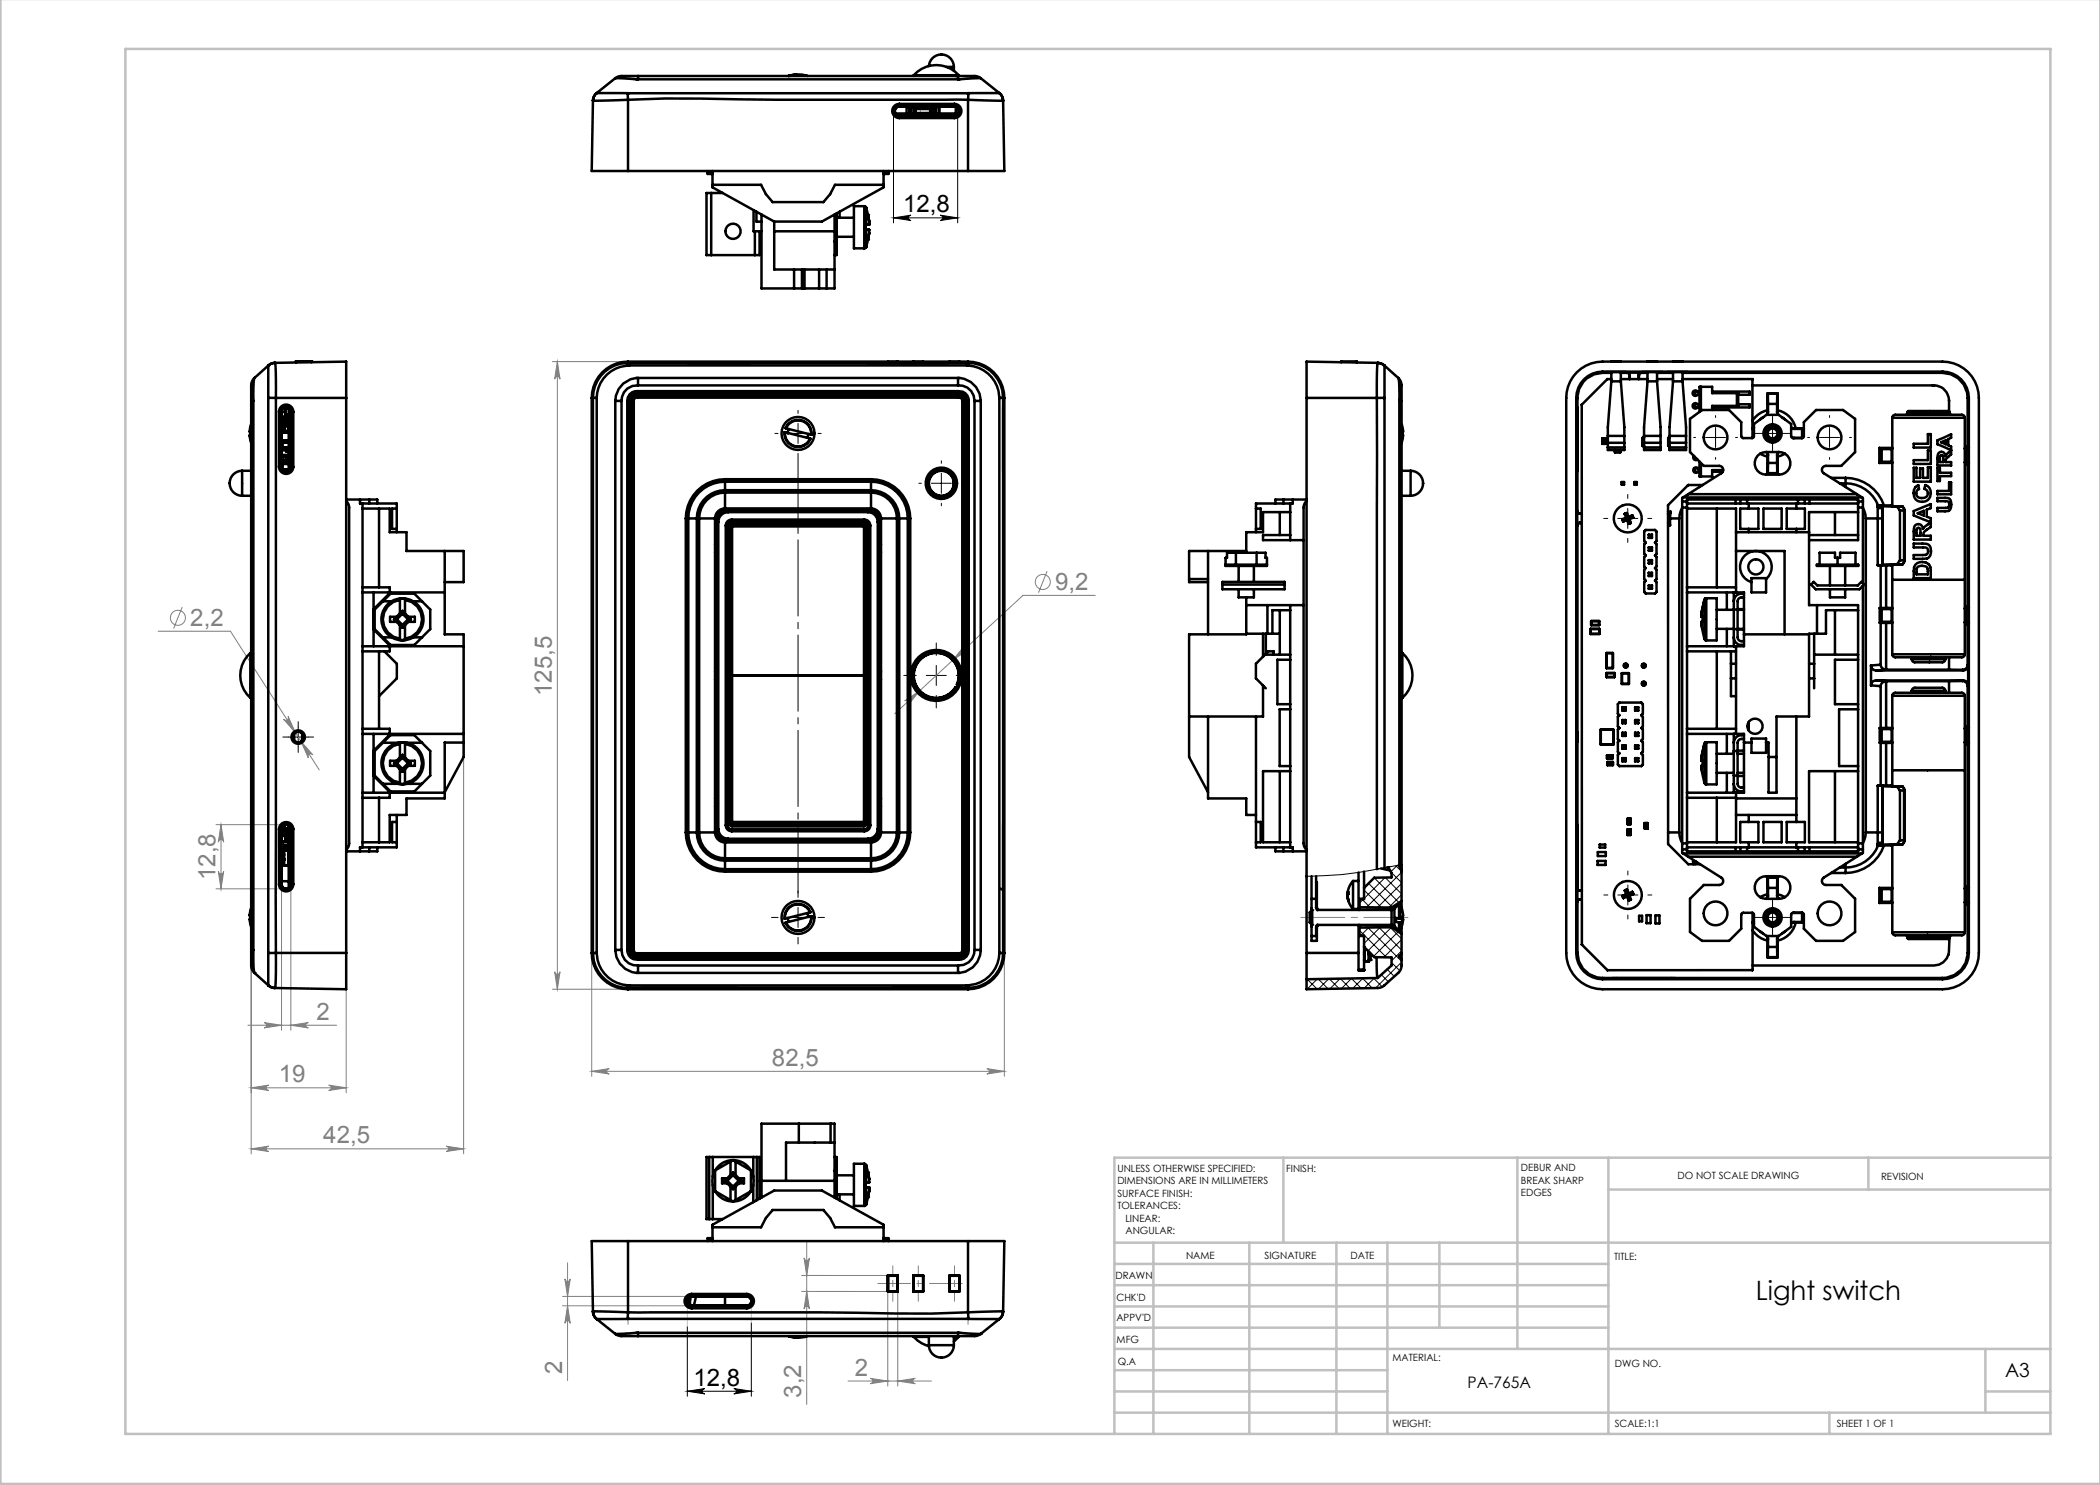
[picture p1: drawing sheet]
<svg xmlns="http://www.w3.org/2000/svg" width="420mm" height="297mm" viewBox="0 0 420 297" stroke-linecap="round" stroke-linejoin="round" font-family="sans-serif">
<defs><g id="words">
<text font-size="5.3" x="351.2" y="260.1">Light switch</text>
<g font-size="4.8">
<text x="180.6" y="42.5">12,8</text>
<text x="138.7" y="277.2">12,8</text>
</g>
<g font-size="4.8" fill="#808080">
<text x="211" y="118">9,2</text>
<text x="38.1" y="125.2">2,2</text>
<text x="110.4" y="139.2" transform="rotate(-90 110.4 139.2)">125,5</text>
<text x="43.1" y="176" transform="rotate(-90 43.1 176)">12,8</text>
<text x="63.3" y="204">2</text>
<text x="154.4" y="213.2">82,5</text>
<text x="55.8" y="216.5">19</text>
<text x="64.7" y="228.7">42,5</text>
<text x="112.4" y="274.8" transform="rotate(-90 112.4 274.8)">2</text>
<text x="170.9" y="275.1">2</text>
<text x="160.3" y="279.5" transform="rotate(-90 160.3 279.5)">3,2</text>
</g>
<text font-size="3.9" x="401" y="275.4">A3</text>
<text font-size="3.2" x="293.5" y="277.7">PA-765A</text>
<g font-size="2">
<text x="223.5" y="234.4">UNLESS OTHERWISE SPECIFIED:</text>
<text x="223.5" y="236.9">DIMENSIONS ARE IN MILLIMETERS</text>
<text x="223.5" y="239.4">SURFACE FINISH:</text>
<text x="257.2" y="234.4">FINISH:</text>
<text x="304.2" y="234.3">DEBUR AND</text>
<text x="304.2" y="236.8">BREAK SHARP</text>
<text x="304.2" y="239.3">EDGES</text>
<text x="335.5" y="235.8">DO NOT SCALE DRAWING</text>
<text x="376.2" y="236">REVISION</text>
<text x="223.5" y="241.9">TOLERANCES:</text>
<text x="225.1" y="244.4">LINEAR:</text>
<text x="225.1" y="246.9">ANGULAR:</text>
<text x="237.2" y="251.8">NAME</text>
<text x="252.9" y="251.7">SIGNATURE</text>
<text x="270.1" y="251.7">DATE</text>
<text x="223.1" y="255.9">DRAWN</text>
<text x="322.8" y="252">TITLE:</text>
<text x="223.3" y="260.1">CHK'D</text>
<text x="223.3" y="264.2">APPV'D</text>
<text x="223.3" y="268.6">MFG</text>
<text x="223.5" y="272.9">Q.A</text>
<text x="278.5" y="272.3">MATERIAL:</text>
<text x="323" y="273.4">DWG NO.</text>
<text x="278.5" y="285.3">WEIGHT:</text>
<text x="323" y="285.4">SCALE:1:1</text>
<text x="367.4" y="285.4">SHEET 1 OF 1</text>
</g>
</g></defs>
<g fill="none" stroke="#808080" stroke-width=".2">
<path d="M110.5 72.3h15.1M111.5 72.3v125.5M111.5 72.3l.5 3.5a.54 .54 0 0 0-.5-.5 .54 .54 0 0 0-.6 .5zM209.4 114.2l-1.7 4.3M219.1 119.1h-14.5l-25.7 23.7M31.6 126.2h14.5l17.8 27.8M36.4 121.4l-1.7 4.3M192.8 129.2a.54 .54 0 0 0 0 .7 .54 .54 0 0 0 .8 .1l-3 2zM56.7 143.9a.54 .54 0 0 0 .7 .1 .54 .54 0 0 0 .2-.7l1.5 3.2zM60.2 148.3l2.4 2.7a.54 .54 0 0 0-.8-.2 .54 .54 0 0 0-.1 .8zM92.7 151.4v79.4M180.9 140.2l3-2-2.2 2.8a.54 .54 0 0 0 0-.8 .54 .54 0 0 0-.8 0z"/>
<path d="M43.2 164.9h12M43.2 177.8h12M43.7 174.3a.54 .54 0 0 0 .5 .5 .54 .54 0 0 0 .5-.5l-.5 3.5zM44.2 164.9v12.9M44.2 164.9l.5 3.5a.54 .54 0 0 0-.5-.5 .54 .54 0 0 0-.5 .5zM56.3 176.9v29.1M58.2 176.9v29.1M50.2 193.1v37.7M69.2 190.6v28M110.5 197.8h15.1M110.9 194.3a.54 .54 0 0 0 .6 .6 .54 .54 0 0 0 .5-.6l-.5 3.5zM118.3 190.6v24.7"/>
<path d="M200.9 190.6v24.7M49.6 205h17.7M50.2 217.6h19M50.2 217.6l3.5-.6a.54 .54 0 0 0-.5 .6 .54 .54 0 0 0 .5 .5zM52.8 204.5l3.5 .5-3.5 .6a.54 .54 0 0 0 .5-.6 .54 .54 0 0 0-.5-.5zM58.2 205l3.5-.5a.54 .54 0 0 0-.5 .5 .54 .54 0 0 0 .5 .6zM65.7 217l3.5 .6-3.5 .5a.54 .54 0 0 0 .5-.5 .54 .54 0 0 0-.5-.6zM118.3 214.3l3.5-.6a.54 .54 0 0 0-.5 .6 .54 .54 0 0 0 .5 .5zM118.3 214.3h82.6M197.4 213.7l3.5 .6-3.5 .5a.54 .54 0 0 0 .5-.5 .54 .54 0 0 0-.5-.6zM50.2 229.8h42.5M50.2 229.8l3.5-.6a.54 .54 0 0 0-.5 .6 .54 .54 0 0 0 .5 .5z"/>
<path d="M89.2 229.2l3.5 .6-3.5 .5a.54 .54 0 0 0 .5-.5 .54 .54 0 0 0-.5-.6zM112.5 259.3h25.8M113 255.8a.54 .54 0 0 0 .5 .5 .54 .54 0 0 0 .6-.5l-.6 3.5zM113.5 252.6v23.5M160.3 258.3h17.2M160.3 255.1h17.2l.1 22.1M160.8 251.6a.54 .54 0 0 0 .5 .5 .54 .54 0 0 0 .6-.5l-.6 3.5zM161.3 258.3l.6 3.5a.54 .54 0 0 0-.6-.5 .54 .54 0 0 0-.5 .5zM161.3 248.4v32.5M179.6 255.1v22.1M112.5 261.2h25.8M113.5 261.2l.6 3.5a.54 .54 0 0 0-.6-.6 .54 .54 0 0 0-.5 .6z"/>
<path d="M169.6 276.2h16.7M174.1 275.7l3.5 .5-3.5 .5a.54 .54 0 0 0 .5-.5 .54 .54 0 0 0-.5-.5zM179.6 276.2l3.5-.5a.54 .54 0 0 0-.6 .5 .54 .54 0 0 0 .6 .5z"/>
<circle cx="208.6" cy="116.4" r="1.5"/>
<circle cx="35.6" cy="123.6" r="1.5"/>
</g>
<g fill="none" stroke="#000" stroke-width=".2">
<path d="M178.7 22.9v21.7M191.5 22.9v21.7M178.7 43.6h12.8M178.7 43.6l3.5-.6a.54 .54 0 0 0-.5 .6 .54 .54 0 0 0 .5 .5zM188 43l3.5 .6-3.5 .5a.54 .54 0 0 0 .5-.5 .54 .54 0 0 0-.5-.6zM157.6 86.7h4M159.6 84.7v4M186.3 96.7h4M188.3 94.7v4M341.1 87.5h4M343.1 85.5v4M352.5 86.7h4"/>
<path d="M354.5 84.7v4M363.9 87.5h4M365.9 85.5v4M323.6 103.7h4M325.6 101.7v4M185.3 135.1h4M187.3 133.1v4M57.6 147.4h4M59.6 145.4v4M323.6 179h4M325.6 177v4M157.6 183.5h4"/>
<path d="M159.6 181.5v4M352.5 183.5h4M354.5 181.5v4M137.5 265.3v13.9M137.5 278.2h12.8M137.5 278.2l3.5-.5a.54 .54 0 0 0-.5 .5 .54 .54 0 0 0 .5 .6zM146.8 277.7l3.5 .5-3.5 .6a.54 .54 0 0 0 .5-.6 .54 .54 0 0 0-.5-.5zM150.3 264.5v14.7"/>
</g>
<g fill="none" stroke="#000" stroke-width=".2" stroke-dasharray="15.2 1.3 1.3 1.3">
<path d="M155.6 86.7h-.6M159.6 82.7v-.6M163.6 86.7h.6M184.3 96.7h-.5M188.3 92.7v-.5M192.3 96.7h.5M325.6 99.7v-.8M339.1 87.5h-.4M343.1 83.5v-.4M343.1 91.5v.4M347.1 87.5h.4M352.5 86.7h-1.4"/>
<path d="M354.5 84.7v-1.4M354.5 88.7v1.4M356.5 86.7h1.4M361.9 87.5h-.4M365.9 83.5v-.4M365.9 91.5v.4M369.9 87.5h.4M188.3 100.7v.5M321.6 103.7h-.8M325.6 107.7v.8M329.6 103.7h.8M183.3 135.1h-2.5"/>
<path d="M187.3 131.1v-2.5M187.3 139.1v2.5M191.3 135.1h2.5M57.6 147.4h-1M59.6 145.4v-1.1M59.6 149.4v1.1M61.6 147.4h1.1M159.6 179.5v-1.3M321.6 179h-.8M325.6 175v-.8M329.6 179h.8M155.6 183.5h-1.3"/>
<path d="M159.6 187.5v1.3M163.6 183.5h1.3M325.6 183v.8M352.5 183.5h-1.8M354.5 181.5v-1.8M354.5 185.5v1.8M356.5 183.5h1.8"/>
</g>
<path d="M159.6 90.7v87.9" fill="none" stroke="#000" stroke-width=".2" stroke-dasharray="15.2 1.3 1.3 1.3" stroke-dashoffset="1.8"/>
<path d="M192.5 256.7h-16.9" fill="none" stroke="#808080" stroke-width=".2" stroke-dasharray="15.2 1.3 1.3 1.3" stroke-dashoffset="8.7"/>
<path d="M125.6 249.9v15M193.6 249.9v15" fill="none" stroke="#808080" stroke-width=".2" stroke-dasharray="15.2 1.3 1.3 1.3" stroke-dashoffset="7.5"/>
<path d="M178.6 253.2v7.1M183.7 260.3v-7.1M190.9 260.3v-7.1" fill="none" stroke="#808080" stroke-width=".2" stroke-dasharray="15.2 1.3 1.3 1.3" stroke-dashoffset="13.6"/>
<path d="M281.6 183.5h-21.4" fill="none" stroke="#808080" stroke-width=".2" stroke-dasharray="15.2 1.3 1.3 1.3" stroke-dashoffset="6.4"/>
<path d="M178.7 22.2v.6M191.5 22.2v.6M55.2 164.9h2M55.2 177.8h2M262.2 185h1.3M262.4 182h1.1M137.5 259.9v5.4M150.3 260.2v4.3" fill="none" stroke="#c0c0c0" stroke-width=".2"/>
<g fill="none" stroke="#c0c0c0" stroke-width=".5">
<path d="M.1 -.1v296.9h419.9M25.1 9.8h385v277h-385zM256.7 231.5v17M303.5 231.5v38.3M321.7 231.5v55.3M321.7 237.9h88.4M373.7 231.5v6.4M410.1 231.5h-187.2v55.3M222.9 248.5h187.2M222.9 257h98.8M222.9 252.8h98.8M230.7 248.5v38.3"/>
<path d="M249.9 248.5v38.3M267.3 248.5v38.3M277.5 248.5v38.3M287.9 248.5v17M222.9 265.5h98.8M222.9 261.3h98.8M222.9 278.3h54.6M222.9 274h54.6M222.9 269.8h187.2M397.1 278.3h13M397.1 269.8v12.7M222.9 282.5h187.2"/>
<path d="M365.9 282.5v4.3"/>
</g>
<g fill="#808080">
<path d="M197.4 213.7l3.5 .6-3.5 .5a.54 .54 0 0 0 .5-.5 .54 .54 0 0 0-.5-.6zM118.3 214.3l3.5-.6a.54 .54 0 0 0-.5 .6 .54 .54 0 0 0 .5 .5z"/>
<path d="M180.9 140.2a.54 .54 0 0 1 .8 0 .54 .54 0 0 1 0 .8l2.2-2.8zM192.8 129.2l-2.2 2.8 3-2a.54 .54 0 0 1-.8-.1 .54 .54 0 0 1 0-.7zM60.2 148.3l1.5 3.3a.54 .54 0 0 1 .1-.8 .54 .54 0 0 1 .8 .2zM56.7 143.9l2.4 2.6-1.5-3.2a.54 .54 0 0 1-.2 .7 .54 .54 0 0 1-.7-.1z"/>
<path d="M50.2 217.6l3.5-.6a.54 .54 0 0 0-.5 .6 .54 .54 0 0 0 .5 .5zM65.7 217l3.5 .6-3.5 .5a.54 .54 0 0 0 .5-.5 .54 .54 0 0 0-.5-.6zM50.2 229.8l3.5-.6a.54 .54 0 0 0-.5 .6 .54 .54 0 0 0 .5 .5zM89.2 229.2l3.5 .6-3.5 .5a.54 .54 0 0 0 .5-.5 .54 .54 0 0 0-.5-.6z"/>
<path d="M58.2 205l3.5-.5a.54 .54 0 0 0-.5 .5 .54 .54 0 0 0 .5 .6zM52.8 204.5l3.5 .5-3.5 .6a.54 .54 0 0 0 .5-.6 .54 .54 0 0 0-.5-.5z"/>
<path d="M161.3 258.3l.6 3.5a.54 .54 0 0 0-.6-.5 .54 .54 0 0 0-.5 .5zM160.8 251.6a.54 .54 0 0 0 .5 .5 .54 .54 0 0 0 .6-.5l-.6 3.5z"/>
<path d="M110.9 194.3a.54 .54 0 0 0 .6 .6 .54 .54 0 0 0 .5-.6l-.5 3.5zM111.5 72.3l.5 3.5a.54 .54 0 0 0-.5-.5 .54 .54 0 0 0-.6 .5z"/>
<path d="M113 255.8a.54 .54 0 0 0 .5 .5 .54 .54 0 0 0 .6-.5l-.6 3.5zM113.5 261.2l.6 3.5a.54 .54 0 0 0-.6-.6 .54 .54 0 0 0-.5 .6z"/>
<path d="M174.1 275.7l3.5 .5-3.5 .5a.54 .54 0 0 0 .5-.5 .54 .54 0 0 0-.5-.5zM179.6 276.2l3.5-.5a.54 .54 0 0 0-.6 .5 .54 .54 0 0 0 .6 .5z"/>
</g>
<path d="M137.5 278.2l3.5-.5a.54 .54 0 0 0-.5 .5 .54 .54 0 0 0 .5 .6zM146.8 277.7l3.5 .5-3.5 .6a.54 .54 0 0 0 .5-.6 .54 .54 0 0 0-.5-.5zM178.7 43.6l3.5-.6a.54 .54 0 0 0-.5 .6 .54 .54 0 0 0 .5 .5zM188 43l3.5 .6-3.5 .5a.54 .54 0 0 0 .5-.5 .54 .54 0 0 0-.5-.6z" fill="#000"/>
<path d="M44.2 164.9l.5 3.5a.54 .54 0 0 0-.5-.5 .54 .54 0 0 0-.5 .5zM43.7 174.3a.54 .54 0 0 0 .5 .5 .54 .54 0 0 0 .5-.5l-.5 3.5z" fill="#808080"/>
<g fill="none" stroke="#000" stroke-width=".5">
<path d="M119.3 18.6a2 2 0 0 0-.7 1.5M119.3 18.6h.1M119.3 18.6h6.2M123.1 15.6l-3.8 3M123.1 15.6h.1M123.1 15.6l4.5 .3M125.5 18.6h68.2M125.5 18.6l.1 1.4M125.6 20a477.4 477.4 0 0 1 29.5-.1l38.5 .1M125.6 20l-7 .1M125.6 20v14.2M127.6 15.9h64"/>
<path d="M127.6 15.2h-3.5l-1 .4M127.6 15.2v.7M127.6 15.2h64M158 15.2a5.2 5.2 0 0 1 3.5 0M158 15.1l-.3 .1M159.3 14.9l-1.6 .3M182.8 15a6 6 0 0 1 9 0h-.4l.1 .2M182.8 15h8.3M182.8 15v.2M185.8 13.2a2.5 2.5 0 0 1 2.6-2.3 2.5 2.5 0 0 1 2.4 2.5M189.3 13.4h1.5M190.8 13.4v.8"/>
<path d="M191.1 15l.1 .2M191.1 15v.2M191.6 15.2h3.5l1.1 .4-4.6 .3M191.6 15.2v.7M193.6 20l7 .1M193.6 20v14.2M193.7 18.6l-.1 1.4M196.1 15.6l3.8 3M199.9 18.6h-6.2M199.9 18.6a2 2 0 0 1 .7 1.5M199.9 18.6h.1M118.6 20.1l-.3 14.1h7.3"/>
<path d="M125.6 34.2h68M141.5 34.3v.5h1M141.5 34.2v.1M141.5 34.3h1M142.2 38.6v12.4M142.5 34.2v3.3l12.3 6.8M142.5 37h9.7l1 1.8 1.3 1.6h10.2l1.3-1.6 1-1.8h9.7M144.5 38.6h-3.2v12.4h10.6v-4.7M176.7 34.2v3.3l-12.3 6.8h-9.6M176.7 34.3h1M177.7 34.3v.5h-1M177.7 34.2v.1"/>
<path d="M179.1 22.7h12.5M179.9 20.8a1.42 1.42 0 0 0-1.4 1.4 1.42 1.42 0 0 0 1.4 1.4M179.9 20.8v.5M179.9 21.3a.92 .92 0 0 0-.9 .9 .92 .92 0 0 0 .9 .9M179.9 23.1v.5M179.9 21.3a.9 .9 0 0 0-.9 .9 .9 .9 0 0 0 .9 .9M179.9 21.3h.1M179.9 23.1h.1M179.9 23.6h11M179.9 20.8h11M179.9 23.1h11M179.9 21.3h11"/>
<path d="M181.9 21.4h.1M181.9 21.4h-.6v1.3M181.9 21.4v1.3M182.9 21.4h.1M182.9 21.4v1.3M183 21.4v1.3M183.1 21.8h3v.8h-3zM184.1 21.4h.1M184.1 21.4h-1.8v1.3M184.1 21.4v.4M184.1 22.6v.1M185.6 22.6v.1"/>
<path d="M185.9 21.3v.1M186.7 21.4h.1M186.7 21.4h-1.1v.4M186.7 21.4v1.3M187.2 22.7v-1.3h.6v1.3M190.9 20.8a1.42 1.42 0 0 1 1.4 1.4 1.42 1.42 0 0 1-1.4 1.4M190.9 21.3a.92 .92 0 0 1 .9 .9 .92 .92 0 0 1-.9 .9M190.9 20.8v.5M190.9 23.1v.5M190.9 21.3a.9 .9 0 0 1 .9 .9 .9 .9 0 0 1-.9 .9M190.9 21.3h.1M190.9 23.1h.1"/>
<path d="M191.2 21.4l-.1 1.3M200.6 20.1l.3 14.1h-7.3M150.7 42v4.3h1.6M151 46.3v4.7M151.3 42.3v2h1M152.3 42.9v14.8h14.6v-14.8M154.8 46.3h12.1M154.8 44.3v9.6h12.1M158.8 53.9v3.8M160.4 53.9v3.8M160.9 53.9v3.8M163.8 53.9v3.8"/>
<path d="M165.3 53.9v3.8M166.9 48.3l.3 .5 .2 .6M166.9 43.1h.5M167.4 42.7v8.3h-.5M167.4 47.4h3.4M167.4 43.5h3.4M167.9 42.3v1.2M172.9 41.2l.3 .3v3.4M172.9 41.2v4.3M172.9 45.5h.2M172.9 45.5v4.2M172.9 41.2h-2.1v8.5h2.1"/>
<path d="M173.1 44.9h.1M173.1 46h.1v3.4M173.1 44.9v1.1M173.1 46h.7v.6l-.6 2.8M173.2 41.5l.4 1.5M173.2 49.4l-.3 .3M173.2 49.4h.1M173.6 43l.2 1.9h-.6M50.9 75.6l-.2 1.8v2.8M50.9 75.6h.1M50.9 75.6a2.19 2.19 0 0 0-.7 1.9v2.7M53.7 79.6v111"/>
<path d="M53.7 79.6h1.5M53.7 73.1v6.5M53.7 73.1l-2.8 2.5M53.7 73.1h.1M55 72.6l-.7 .1-.6 .4M55 72.6l14.2-.3v7.3M55 72.6l.1 1.5 .1 5.5M55.2 79.6v111M55.2 79.6h14M59.2 72.3h.1M59.2 72.3h3.1M59.2 72.3v.2"/>
<path d="M62.3 72.3h.1M62.3 72.3v.1M69.2 79.6v111M118.3 79.6h.3M118.3 79.6v111M118.6 79.6v111M119.3 79.6v111M119.3 79.6h-.7M125.5 73.1a6.6 6.6 0 0 0-6.2 6.5M125.5 73.1h68.2M125.6 72.6l-.1 .5M125.6 72.6h68"/>
<path d="M125.6 72.6a7 7 0 0 0-7 7M125.6 72.3a7.3 7.3 0 0 0-7.3 7.3M125.6 72.3h68M125.6 72.3v.3M127.6 79.5l-.5 .1-.3 .6M127.6 79a1.12 1.12 0 0 0-1.3 1.2M127.6 79v.5M127.6 78.2a1.9 1.9 0 0 0-2.1 2M127.6 78.2v.5M127.6 78.7a1.41 1.41 0 0 0-1.6 1.5M127.6 75.6a4.6 4.6 0 0 0-4.5 4.6M127.6 75.6v1.5"/>
<path d="M127.6 77.1a3 3 0 0 0-3.3 3.1M127.6 75.6h64M127.6 77.1h64M127.6 79h64M127.6 79.5h64M127.6 78.2h64M127.6 78.7h64M137 72.5h.1M137.1 72.5l1.2 .1M138.3 72.5h-1.4h.2M138.3 72.5v.1M138.3 72.5h11"/>
<path d="M138.3 72.6h11M149.3 72.5h1.5l-1.5 .1M149.3 72.5v.1M150.7 72.5h-.1M177.6 72.3v.2M177.6 72.4h1.9M179.5 72.3v.2M182.7 72.3v.2M182.7 72.4h1.9M184.6 72.3v.2M189.9 72.3v.2M189.9 72.4h2"/>
<path d="M191.6 79v.5M191.6 78.2v.5M191.6 78.7a1.41 1.41 0 0 1 1.7 1.5M191.6 78.2a1.9 1.9 0 0 1 2.2 2M191.6 79a1.11 1.11 0 0 1 1.4 1.2M191.6 79.5h.4a.6 .6 0 0 1 .5 .7M191.6 75.6v1.5M191.6 77.1a3 3 0 0 1 3.3 3.1M191.6 75.6a4.6 4.6 0 0 1 4.6 4.6M191.9 72.3v.2M193.6 72.6l.1 .5M193.6 72.6a7 7 0 0 1 7 7"/>
<path d="M193.6 72.3a7.3 7.3 0 0 1 7.3 7.3M193.6 72.3v.3M193.7 73.1a6.6 6.6 0 0 1 6.2 6.5M199.9 79.6v111M199.9 79.6h.7M200.6 79.6v111M200.6 79.6h.3M200.9 79.6v111M261.3 79.6h14.1M261.3 79.6v111M268.3 72.4v-.1h3.1v.2M275.4 79.6v94.2"/>
<path d="M275.6 72.6l-14.3-.3v7.3M275.6 72.6l-.2 1.8v5.2M275.6 72.6l.7 .1 .6 .4M276.9 73.1l2.7 2.5M276.9 73.1h.1M276.9 73.1v6.5M276.9 79.6h-1.5M276.9 79.6v94M279.6 75.6h.1M279.6 75.6l.2 1.1 .1 3.5M279.6 75.6a2.34 2.34 0 0 1 .7 2.1v2.5M315.2 79.6h.3"/>
<path d="M315.2 79.6v111M315.4 74.5a7.3 7.3 0 0 1 5.1-2.2h68a7.3 7.3 0 0 1 7.3 7.3v111a7.3 7.3 0 0 1-7.3 7.2h-68a7.3 7.3 0 0 1-7.3-7.2v-111a7.3 7.3 0 0 1 2.2-5.1zM315.5 79.6v22.6M320.5 74.3a5.3 5.3 0 0 0-5.3 5.3M320.5 74.6a5 5 0 0 0-5 5M320.5 74.6h1.8M320.5 74.3h68M320.5 74.3v.3M321.2 74.5h1.1M321.2 74.5h4.1M321.3 74.4l-.1 .1M321.4 75.8h.1"/>
<path d="M321.4 75.8l-5 5.1M321.5 75.8h.1M321.5 75.8h-.1M322.3 72.3h.1M322.3 74.4v1.9M322.3 75.8h-.8M324.2 72.3h.1M324.2 74.4v1.9M324.2 76.3l.7 9.1v4.6h-3.3v-4.6l.7-9.1M324.2 76.3h-1.9M324.2 74.6h5.3M324.2 74.5h1.1"/>
<path d="M325.2 74.4l.1 .1M325.9 75.1v.7M326 75l-.2-.3-.3-.2 .2 .2 .2 .4M326 75l-.1 .1M326 75v.8M327.7 75l.2-.3 .3-.2-.3 .2-.1 .4M327.7 75v.8M327.7 75l.1 .1M327.8 75.1v.7M328.4 74.5h1.1M328.4 74.5h4.1M328.5 74.4l-.1 .1"/>
<path d="M329.5 72.3h.1M329.5 74.4v1.9M329.5 75.8h-5.3M331.4 72.3h.1M331.4 74.6h3.2M331.4 74.4v1.9M331.4 74.5h1.1M331.4 76.3h-1.9M331.4 76.3l.7 9.1v4.6h-3.3v-4.6l.7-9.1M332.4 74.4l.1 .1M333.5 74.5h1.1M333.5 74.5h4.1"/>
<path d="M333.6 74.4l-.1 .1M334.6 72.3h.1M334.6 74.4v1.9M334.6 75.8h-3.2M336.5 72.3h.1M336.5 74.6h52M336.5 74.4v1.9M336.5 74.5h1.1M336.5 76.3h-1.9M336.5 76.3l.7 9.1v4.6h-3.3v-4.6l.7-9.1M336.5 75.8h14M337.5 74.4l.1 .1"/>
<path d="M339.5 78.3a.55 .55 0 0 0-.8-.1 .55 .55 0 0 0 0 .8 .55 .55 0 0 0 .8 0M339.9 78.3h-1v.7h1M340.2 77.4h-.3v5M340.2 77.4h2.2v1.2h5M340.2 77.4v4.8M342.4 78.3h7.5v.7h-2.3M347.4 78.6h.2v2.6h-.2M347.4 78.6v2.6M350.5 75.8v.1M350.5 75.9v11.7M350.5 77.1h36a3 3 0 0 1 3.3 3.1v2.1M353.5 78.7v3.3"/>
<path d="M353.5 78.7h.1M353.5 78.7h2M353.6 78.7h1.8M353.6 78.7v2.1M355.4 78.7v2.1M355.5 78.7h-.1M355.5 78.7v3.3M364.8 74.5h-.9l.9 .1M364.8 74.6h11M364.8 74.5h11M364.8 74.5v.1M375.8 74.5h.9l-.9 .1"/>
<path d="M375.8 74.5v.1M388.5 74.3a5.3 5.3 0 0 1 5.3 5.3M388.5 74.6a5 5 0 0 1 5 5M388.5 74.3v.3M393.5 79.6v9.6M393.5 79.6h.3M393.8 79.6v111M45.9 96.7a2.49 2.49 0 0 0 2.5 2.5M45.9 96.6h.1M48.4 94.2a2.49 2.49 0 0 0-2.5 2.4M48.4 94.2v5M48.4 99.2h1.8"/>
<path d="M48.4 94.2h1.8M49.9 87.1l.3 1.5M49.9 86.3l.3 .4M50.2 86.7l-.3 .3 .3 .5M50.2 84.8l-.3 1.5M50.2 80.2h.5M50.2 80.2v109.8M50.7 80.2v109.8M55.8 82.3a1.43 1.43 0 0 1 1.4-1.4 1.43 1.43 0 0 1 1.5 1.4M55.8 93.3a1.43 1.43 0 0 0 1.4 1.5 1.43 1.43 0 0 0 1.5-1.5M55.8 93.3h.5M55.8 82.3h.5"/>
<path d="M55.8 82.3v11M56.3 93.3a.93 .93 0 0 0 .9 1 .93 .93 0 0 0 1-1M56.3 82.3a.93 .93 0 0 1 .9-.9 .93 .93 0 0 1 1 .9M56.3 82.3v11M56.3 82.3h.1M56.3 93.3h.1M56.3 82.3a.92 .92 0 0 1 .9-.9 .92 .92 0 0 1 1 .9M56.3 93.3a.92 .92 0 0 0 .9 1 .92 .92 0 0 0 1-1M56.3 91.8h.1M56.3 91.2h1.4M56.3 86.5h1.4M56.3 88.1h1.4"/>
<path d="M56.3 85.8h.5M56.3 85.2h.4M56.3 83.3h1.4M56.3 82.4h.7M56.4 93.7h.1M56.4 83.9v1l.4 .3M56.4 83.9h.1M56.4 86.2h.1M56.4 91.4h.1M56.4 92.8h.1M56.4 88.4h.1M56.4 85v.2h.3"/>
<path d="M56.4 86.2v.3M56.4 88.4v1.1h1.3M56.4 91.4v2.4M56.4 86.2h1.3M56.4 92.5h.6M56.4 91.4h1.3M56.4 92.8h1.3M56.4 88.4h1.3M56.5 93.9h1.2M56.5 83.9v.3M56.5 84.6v.4M56.5 84.2l1.2 .1"/>
<path d="M56.5 85h1.2M56.5 84.2l.3 .2M56.5 85l.3 .2M56.6 89.5v.4h1.1M56.8 84.4v.1M56.8 85.2h.1M56.8 83.6h.1M56.8 83.6l-.4 .3M56.8 83.6h.9M56.8 85.2h.9M56.8 83.6l-.3 .3M56.8 84.5l-.3 .1"/>
<path d="M56.8 84.5h.9M56.8 84.4h.9M56.8 85.2v1M56.9 81.5h.7M57 93.9v.3h.6M57.2 89.9v.4h.5M57.2 90.1h-.9M57.6 85.2v1M57.6 85.8h.1M57.7 84.6h-1.2M57.7 83.8l-1.2 .1M57.7 83h-.7v-1.4h.7v12.5"/>
<path d="M57.7 92h-.7v.8M57.7 88.2h-1.4M57.7 91h-1.4M58.2 82.3v11M58.2 82.3h.1M58.2 93.3h.1M58.2 93.3h.5M58.2 82.3h.5M58.7 82.3v11M69.2 99.9h6.3v.8M72 99.9v.8h7.4v5.7M73.9 99.9v.8"/>
<path d="M123.1 80.2v109.8M123.1 80.2h1.2M124.3 80.2v109.8M125.5 80.2h.5M125.5 80.2v109.8M126 80.2v109.8M126.3 80.2h.5M126.3 80.2v109.8M126.8 80.2v109.8M145 95.8a7.8 7.8 0 0 0-7.8 7.9M145 95.8v.5M145 96.3a7.3 7.3 0 0 0-7.3 7.4"/>
<path d="M145 98a5.6 5.6 0 0 0-5.6 5.7M145 98v.5M145 98.5a5.2 5.2 0 0 0-5.2 5.2M145 96.3h29.2M145 95.8h29.2M145 96.3v1.7M145 98.5v3.2M145 98h29.2M145 98.5h29.2M157 86.4h-.1a2.71 2.71 0 0 0 2 2.9 2.71 2.71 0 0 0 3.2-1.6h-.1M157 86.4a2.63 2.63 0 0 0 2 2.8 2.63 2.63 0 0 0 3-1.5M157 86.4l5 1.3"/>
<path d="M157.2 85.7l-.1-.1a2.7 2.7 0 0 1 3.2-1.5 2.7 2.7 0 0 1 2 2.9M157.2 85.7a2.63 2.63 0 0 1 3-1.6 2.63 2.63 0 0 1 2 2.8M157.2 85.7l5 1.2M157.6 86.6v.1M157.8 85.8l-.2 .8M161.7 86.8l-.2 .8M162.2 86.9h.1M162.3 87h.1M174.2 95.8v.5M174.2 96.3a7.3 7.3 0 0 1 7.4 7.4M174.2 95.8a7.8 7.8 0 0 1 7.9 7.9M174.2 98a5.6 5.6 0 0 1 5.7 5.7"/>
<path d="M174.2 98v.5M174.2 98.5a5.2 5.2 0 0 1 5.2 5.2M174.2 96.3v1.7M174.2 98.5v3.2M190.8 96.1v1.1M192.5 80.2h.5M192.5 80.2v109.8M193 80.2v109.8M193.3 80.2h.5M193.3 80.2v109.8M193.8 80.2v109.8M194.9 80.2v109.8"/>
<path d="M194.9 80.2h1.3M196.2 80.2v109.8M200.6 82.3l.1-1.4v1.4M200.6 93.3l.1 1.5v-1.5M200.6 82.3h.1M200.6 93.3h.1M200.6 82.3v11M200.6 94.6l.1 .1M200.7 81l-.1 .1M200.7 82.3v11M256.7 99.9v.8M258.5 99.9v.8h-7.3v5.7"/>
<path d="M261.3 99.9h-6.2v.8M279.9 80.2v92.8M279.9 80.2h.4M280.3 86.6l.3 .4-.3 1.6M280.3 84.8l.3 1.5M280.3 80.2v92.8M280.3 85.8l.3 .6-.2 .3M280.3 99.2h1.8M280.3 94.2h1.8M282.1 94.2a2.49 2.49 0 0 1 2.5 2.4M282.1 94.2v5M284.6 96.7a2.49 2.49 0 0 1-2.5 2.5"/>
<path d="M284.6 96.7h.1M315.4 82.3h.1M315.4 93.3h.1M315.4 82.3v11M315.5 81.4l-.1 .9zM315.5 93.3v1zM316.4 80.9v108M316.4 80.9h.1M320.5 87.7h.6v1.1h-.6zM324.1 90v.4h-1.1v-.4M324.3 96.4h.5v.5h-.5zM324.9 87.2h-3.3"/>
<path d="M324.9 88.6h-3.3M324.9 89.5h-3.3M326.9 96.4h.5v.5h-.5zM328.8 87.6h-.3v1.6h.3M332.1 87.2h-3.3M332.1 88.6h-3.3M332.1 89.5h-3.3M333.9 87.6h-.3v1.6h.3M336.6 99.5l-.2 .1v.7M336.6 99.5h35.8M337.2 87.2h-3.3M337.2 89.5h-3.3"/>
<path d="M337.2 88.6h-3.3M337.6 98.8l-1 .7M337.6 98.8h33.8M337.7 97l-.1 .1M338.7 91.2a.55 .55 0 0 0 .1 .7 .55 .55 0 0 0 .7 0M338.9 91.3v.5h.5M339.5 80.9a.55 .55 0 0 0-.8-.1 .55 .55 0 0 0 0 .8 .55 .55 0 0 0 .8-.1M339.6 93.7a.55 .55 0 0 0-.8-.1 .55 .55 0 0 0 0 .8 .55 .55 0 0 0 .8-.1M339.9 80.9h-1v.6h1M339.9 93.7h-1v.6h1M339.9 92.3v3h.3M339.9 97v.4"/>
<path d="M340.2 92.6v2.7M340.5 97h-2.9l-4 4v67.8l4.1 4h2.3M342.4 94.3h2.1M344.6 94h-2.2v1.3h-2.2M347.1 99.9v.8M347.4 81.2h-5v.8M347.6 80.9h2.3v.6h-7.5M348.1 99.9v.8M349.4 99.9v.8M350.8 85.6l-.3 .1M350.8 85.5l-.3 .1M351.5 91.2l.5-.4a7.3 7.3 0 0 1 4.5-.3 2.26 2.26 0 0 1 1.6 2.5 2.26 2.26 0 0 1-2.3 1.9h-2.6a2.26 2.26 0 0 1-2.1-1.3 2.26 2.26 0 0 1 .4-2.4z"/>
<path d="M352 90.7l1.5 .6M352.6 83.5l-.6 .4M353.3 83l-2.5 1.8v2.5l-.4 .3h-1.8l-.3-.2-.1-3-2.4-2.4h-5.4l-2.4 1.8v6.6l2.8 2.8h3a.79 .79 0 0 1 .8 .5 .79 .79 0 0 1-.3 .9l-6.7 4.2M353.3 83h2.4l2.5 1.8v2.5l.4 .3M353.3 90.4l.2 .6M353.4 90.4l.2 .6M353.5 82a4.8 4.8 0 0 0-3 2.2M353.5 91.3v3.4M353.5 82v.4M353.5 94.7h2M353.5 82.4l-.2 .6M353.5 82.4h.1"/>
<path d="M353.5 91v.3M353.6 94.6l-.1 .1M353.6 94.6h1.8M353.6 82.4l-.2 .6M353.6 92.6h1.8M353.6 91h-.1M353.6 80.8v1.6M353.6 91v1.6M353.6 80.8h1.8M353.6 92.6v2M354.5 84.9a1.83 1.83 0 0 0-1.8 1.8 1.83 1.83 0 0 0 1.8 1.8M354.5 84.9a1.83 1.83 0 0 1 1.8 1.8 1.83 1.83 0 0 1-1.8 1.8"/>
<path d="M354.5 84.9v.3M354.5 88.2v.3M355.4 82.4l.2 .6M355.4 80.8v1.6M355.4 91v1.6M355.4 92.6v2M355.4 91h.1M355.4 94.6l.1 .1M355.5 82.4l.2 .6M355.5 82.4h-.1M355.5 91v.3M355.5 82a4.8 4.8 0 0 1 3.7 3.7"/>
<path d="M355.5 91.3v3.4M355.5 82v.4M355.6 90.4l-.2 .6M355.7 90.4l-.2 .6M356.4 83.5l.6 .4M357 90.7l-1.5 .6M358.2 85.6l.6 .2M358.2 85.5l.6 .2M358.8 87.6h-.2M358.8 85.8h1.6M358.8 87.6h.1M358.8 85.7v.1"/>
<path d="M359.2 85.7h1.6M359.2 85.7h-.4M359.6 99.9v.8M360.4 87.6l.4-.3v-2.9l2.4-2.4h5.4l2.4 1.8v6.6l-2.7 2.8h-3.1a.79 .79 0 0 0-.8 .5 .79 .79 0 0 0 .3 .9l6.7 4.2M360.4 87.6h-1.8M360.4 85.8v1.8M360.4 87.6h.1M360.8 85.8h-.4M360.9 99.9v.8M361.9 99.9v.8M366.2 95.6h2.9M367.9 96.7a7.3 7.3 0 0 1 7.7 4.4"/>
<path d="M369.1 95.6a8.1 8.1 0 0 1 7.7 5.5M369.1 95.6v1.8M371.4 98.8l1 .7M372.4 99.5l.2 .1v.7M375.9 92.6h2.6M375.9 89.6l.4 .2M375.9 89.6h2.6M375.9 89.6v3M376.3 92.4l-.4 .2M376.3 92.4h2M376.3 89.8h2M376.3 89.8v2.6"/>
<path d="M378.3 89.8v2.6h.2M378.5 83.6h14.5M378.5 89.7l-.2 .1M378.5 83.6v17.6M378.5 83.6a.75 .75 0 0 1 1-.6h12.3a.94 .94 0 0 1 1.1 .3l.1 .3M381.5 82.7l-.3 .3M381.5 82.5l.3-.3h7.9l.3 .3M381.5 82.7h8.5M381.5 82.5h8.5M381.5 82.5v.2M382.7 88.8h2.9v-2h.6v2.7h-3.5zM382.7 93.6h.6v2h.7v-1.9h.6v1.9h1v-2.1h.6v2.8h-3.5z"/>
<path d="M382.7 92h2.9v-1.9h.6v2.7h-3.5zM383.1 97.4l.6-.3 .1 .7a.95 .95 0 0 0-.5 1.2 .95 .95 0 0 0 1.1 .6 .95 .95 0 0 0 1.1-.7 .95 .95 0 0 0-.6-1.1l.2-.8a1.77 1.77 0 0 1 1 2.3 1.77 1.77 0 0 1-2.3 1 1.77 1.77 0 0 1-1-2.3zM387.5 98.2h2.3v-1.7h.4v2.4h-2.7zM387.5 93.6h.5v1h2.2v.6h-2.2v1h-.5zM387.5 99.6h.9a1.31 1.31 0 0 1 1.9 1.3 1.26 1.26 0 0 1-.6 1.3l-2.2 .1v-.7h2a.73 .73 0 0 0 .3-1 .73 .73 0 0 0-.9-.4h-1.4zM388.1 91.1a.33 .33 0 0 1 .4 0 .33 .33 0 0 1 .2 .3v1h-.7zM388.2 88.4l1-.4v.9zM390 82.7l.2 .3M390 82.5v.2M390.2 90l-2.7-1.2v-.7l2.7-1.3v.8l-.6 .2v1.3l.6 .2v1.6a1.92 1.92 0 0 0-1 1.1l-.1 .4h1.1v.7h-2.7a3.7 3.7 0 0 1 .2-2.5 .77 .77 0 0 1 .9-.2 .77 .77 0 0 1 .5 .8l1.1-1.1M393 89.7l.1 .1M393 83.6v47.3"/>
<path d="M393 89.7h.1M393 92.5l.4 .2 .1 .3M393 92.5h.1M393.1 89.8h.1M393.1 92.4h-.1M393.1 89.8v2.6M393.1 89.8l.2 .1M393.1 92.3v.1M393.1 92.3l-.1 .2M393.3 92.3l.4 .2-.2 .5M393.3 92.3h-.2M393.3 89.9v2.4"/>
<path d="M393.5 89.2l-.1 .3-.4 .2M393.5 89.2l.2 .5-.4 .2M393.5 93v28.2M69.2 100.2l.5 .7 .1 .6v67.2l-.1 .6-.5 .7M72.5 101.7h5.4v4.7h3.4v3.8h11.4v6.2h-3.8M72.5 118.5h16.4M72.5 100.7v68.8M72.5 117.5h5.4v1M74.7 118.5v10.8M75.8 101.7v15.8M78.1 118.5l-3.4 3.3v4.1l3.4 3.4M79.4 101.7h-1v4.1h1"/>
<path d="M80 120a3.9 3.9 0 0 0-3.4 3.9 3.9 3.9 0 0 0 3.4 3.9M80 120v2.7M80.5 119.6a4.2 4.2 0 0 0-4.2 4.3 4.2 4.2 0 0 0 4.2 4.2M80.5 119.6v.1M80.5 119.7h-.5v.3M80.5 119.6a4.2 4.2 0 0 1 4.2 4.3 4.2 4.2 0 0 1-4.2 4.2M80.5 119.7h.5v.3M81 120a3.9 3.9 0 0 1 3.4 3.9 3.9 3.9 0 0 1-3.4 3.9M81 120v2.7M88.9 110.2v16.7h3.8v24.5l-3.8 7M137.2 103.7h.5M137.2 103.7v62.8"/>
<path d="M137.7 103.7v62.8M137.7 103.7h1.7M139.4 103.7h.4M139.4 103.7v62.8M139.8 103.7h3.2M139.8 103.7v62.8M143 110.5h.2M143 108.9h.2M143 103.7v62.8M143.1 104.4h.2M143.1 104.4v4.5M143.1 110.5v23.8"/>
<path d="M143.3 104.4h.4M143.3 104.4v61.4M143.7 104.4v61.4M145 101.7a2 2 0 0 0-2 2M145 101.7h29.2M145.1 105.1h.4M145.1 105.1v60M145.5 105.1v60M145.6 102.4a1.98 1.98 0 0 0-1.9 2M145.6 102v.4M145.6 102a2.38 2.38 0 0 0-2.3 2.4M145.6 101.9v.1"/>
<path d="M145.6 101.9a2.51 2.51 0 0 0-2.5 2.5M145.6 102.4h28M145.6 102h28M145.6 101.9h28M146.3 103.9l-.8 .4-.4 .8M146.3 103.9v.4M146.3 104.3a.79 .79 0 0 0-.8 .8M146.3 103.9h26.6M146.3 104.3h26.6M146.4 104.8l-.3 .1-.1 .3 .1 59.9 .3 .1v-.4M146.4 104.9v.4M146.4 104.9l-.3 .1-.1 .3h.4"/>
<path d="M146.4 104.8v.1M146.4 105.3v59.1M146.4 104.9h26.4M146.4 105.3h26.4M146.4 104.8h26.4M172.8 104.8l.3 .1 .1 .3-.1 59.9-.3 .1v-.4M172.8 104.9v.4M172.8 104.9l.3 .1 .1 .3h-.4M172.8 104.8v.1M172.8 105.3v59.1M172.9 103.9l.8 .4 .4 .8M172.9 103.9v.4"/>
<path d="M172.9 104.3a.79 .79 0 0 1 .8 .8M173.6 102.4a1.98 1.98 0 0 1 2 2M173.6 102v.4M173.6 102a2.38 2.38 0 0 1 2.4 2.4M173.6 101.9v.1M173.6 101.9a2.51 2.51 0 0 1 2.5 2.5M173.7 105.1h.4M173.7 105.1v60M174.1 105.1v60M174.2 101.7a2 2 0 0 1 2 2M175.6 104.4h.4M175.6 104.4v61.4"/>
<path d="M176 104.4h.1M176 104.4v61.4M176 110.5h.2M176 108.9h.2M176.1 104.4v4.5M176.1 110.5v23.8M176.2 103.7h3.2M176.2 103.7v62.8M179.4 103.7h.5M179.4 103.7v62.8M179.9 103.7h1.7M179.9 103.7v62.8"/>
<path d="M181.6 103.7h.5M181.6 103.7v62.8M182.1 103.7v62.8M237.8 115.8v.6h3.8M237.8 115.8h3.8M241.6 110.2v16.7M244.5 116.9h12.4M244.5 116.4h12.4v1.5h-12.4zM245.1 112.9h2.1M245.4 110.6h7.7v1h.3v1.6h-8.3v-1.6h.3zM247.2 112.9h4.1M247.2 110.6v2.3"/>
<path d="M247.7 117.9v1.6h1.6M247.7 113.2v3.2M249.3 110.2h-11.5v5.6M249.3 119.5v7.4h-11.5v24.5l3.8 7M250.8 117.9v1.6h-1.5M250.8 113.2v3.2M251.2 101.7h.9v4.1h-.9M251.3 112.9h2.1M251.3 110.6v2.3M256 102.4v4.6M258 102.4h-5.4v4h-3.3v4.2M258 100.7v7.3"/>
<path d="M258 107h-5.4v1h8.1M261.3 100.2l-.5 .7-.1 .6v67.2l.1 .6 .5 .7M315.4 102.3l.2 .3 .3 .2M315.4 102.3v2.8M315.4 105.1h.1M315.5 105.1v72.5M315.5 102.2l.2 .4 .3 .1M315.5 102.2l-.1 .1M315.9 104.6l-.3 .1-.2 .4M315.9 104.6h.5M315.9 102.8h.5M315.9 104.6h.1"/>
<path d="M316 104.6l-.4 .1-.1 .4M316 102.7l-.1 .1M316 104.6h.4M316.4 102.7h-.4M324.5 103.8l.1 .5M324.6 104.3l.3-.1a.34 .34 0 0 1 .4-.1 .34 .34 0 0 1 .3 .3l.1 .4M324.9 102.8l.2-.1a.27 .27 0 0 1 .3 0 .27 .27 0 0 1 .1 .3 .38 .38 0 0 0 .3 .3 .38 .38 0 0 0 .5-.2h.2M324.9 102.8l.1 .3a.34 .34 0 0 1 .2 .4 .34 .34 0 0 1-.4 .2l-.3 .1M325.4 102.6l-.5 .2M326.2 104.6l-.5 .1M326.4 103.1h.1M326.5 103.1l.1 .4"/>
<path d="M326.6 103.5l-.2 .1a.34 .34 0 0 0-.4 .2 .34 .34 0 0 0 0 .4l.1 .1a.31 .31 0 0 1 0 .4 .31 .31 0 0 1-.4 .1M329.1 106h.1M329.1 106l-.3 .3v1.9l.3 .3M329.1 108.5h.1M329.1 108.5l-.3 .3v2l.3 .3-.3 .3v1.9l.3 .3M329.1 113.6h.1M329.1 113.6l-.3 .3v2l.3 .3M329.1 116.2h.1M329.1 116.2l-.3 .3v1.9l.3 .3M329.1 118.7h.1M329.8 106.9v.7M329.8 106.9l.2 .3"/>
<path d="M329.8 106.9h.6M329.8 107.6h.6M329.8 109.5v.6M329.8 109.5l.2 .2M329.8 109.5h.6M329.8 110.1h.6M329.8 112v.7M329.8 112l.2 .2M329.8 112h.6M329.8 112.7h.6M329.8 114.6v.6M329.8 114.6l.2 .2"/>
<path d="M329.8 115.2h.6M329.8 114.6h.6M329.8 117.1h.6M329.8 117.1v.6M329.8 117.1l.2 .2M329.8 117.7h.6M330 107.2v.2M330 107.4l-.2 .2M330 107.2h.2M330 107.4h.2M330 109.7v.2M330 109.9l-.2 .2"/>
<path d="M330 109.7h.2M330 109.9h.2M330 112.2v.3M330 112.5l-.2 .2M330 112.2h.2M330 112.5h.2M330 114.8v.2M330 115l-.2 .2M330 115h.2M330 114.8h.2M330 117.3v.2M330 117.5l-.2 .2"/>
<path d="M330 117.5h.2M330 117.3h.2M330.2 107.4l.2 .2M330.2 107.2v.2M330.2 109.7v.2M330.2 109.9l.2 .2M330.2 112.5l.2 .2M330.2 112.2v.3M330.2 114.8v.2M330.2 115l.2 .2M330.2 117.3v.2M330.2 117.5l.2 .2"/>
<path d="M330.4 106.9l-.2 .3M330.4 106.9v.7M330.4 109.5l-.2 .2M330.4 109.5v.6M330.4 112l-.2 .2M330.4 112v.7M330.4 114.6l-.2 .2M330.4 114.6v.6M330.4 117.1l-.2 .2M330.4 117.1v.6M331 106l.3 .3v1.9l-.3 .3M331 106h.1"/>
<path d="M331 106h-1.9M331 108.5l.3 .3v2l-.3 .3 .3 .3v1.9l-.3 .3M331 108.5h.1M331 113.6l.3 .3v2l-.3 .3M331 113.6h.1M331 116.2l.3 .3v1.9l-.3 .3M331 116.2h.1M331 118.7h.1M331 118.7h-1.9M333.6 102.3l.6 .1M333.6 104.6l.3 .2 .1 .3M334 103.7h1.9"/>
<path d="M334 103.7v1.4M334 105.1h-.4M334.2 102.4l-.2 1.3M334.2 102.4l-.2 .2-.4 .2M335.9 103.7v62.8M336.4 100.3v1.2M336.4 101.6l-.5 1.3v.8M336.4 101.5h1M336.4 101.5v67.2M336.4 100.3h1M337.4 101.7h9.8v16.8M337.4 118.5h11.4v10.8h-11.4"/>
<path d="M337.4 117.5h9.8M337.4 100.7h34.2M340.9 120v7.8M340.9 120l-.6 2.7v.7h.2v1h-.2v.6l.6 2.8M341.3 119.6h2v8.5h-2M341.3 119.6v.1M341.3 119.6l-.4 .4M341.3 119.7l-.4 .3M341.3 119.7v8.4M343.4 101.7v15.8M345.4 118.5v3.5M346.8 118.5v10.8"/>
<path d="M347.2 110.2h9.7v16.7M347.2 106.4h14.6M348 101.7h3.7v4.1h-3.7zM348.8 119.5h-.5a.76 .76 0 0 0-.8 .8v7.2a.76 .76 0 0 0 .8 .7h.5M348.8 118.7a1.63 1.63 0 0 0-2 1.6M349.7 100.7v1M349.7 105.8v.6M350.3 115.6h2.9v2.9h-2.9zM352.7 101.7h3.6v4.1h-3.6zM353.2 115.8a3.2 3.2 0 0 0 0-4.9 3.2 3.2 0 0 0-4.8 1 3.2 3.2 0 0 0 1.9 4.5M357.3 101.7h3.7v4.1h-3.7zM359.3 100.7v1"/>
<path d="M359.3 105.8v.6M361.8 107h9.8M362.7 116.4l.8 .7h8.1l.7-.7 .5 .5-.9 1h-8.8l-.9-1zM363.9 112.9h-.5v.3h8.2v-.3h-.5M363.9 112.9h3.6M363.9 112.9v-2.3h3.1v1h1v-1h3.1v2.3M366 117.9v1.6h3v-1.6M366 113.2v3.9M367 102.4v4.6M367.5 112.9h3.6M367.5 111.6v1.3M369 113.2v3.9"/>
<path d="M371.6 102.4h-9.8v18.6h9.8v49.3h-34.2v-70.4h34.2v8.1h-9.8M371.6 101.5h1M371.6 100.3h1M372.6 100.3v1.2M372.6 101.6l.5 1.3 .1 .8M372.6 101.5v15.2M372.6 117.1v51.6M373.2 103.7h2.3M373.2 103.7v62.8M375.5 101.1h1M375.5 101.1v.3M375.5 101.4v2.3"/>
<path d="M375.5 113l.6 .1M375.5 103.7v9.3M375.6 101.1h-.1M376.1 113.1h1.1M376.1 113.1v8.5M376.5 101.1h.1M376.5 101.1v.1M376.5 101.2v2.5h-1M376.5 101.2a.53 .53 0 0 1-.4 .4 .53 .53 0 0 1-.6-.2M376.5 101.1l.2 .1 2.7 .1M376.5 113h-1M376.5 101.2v11.8"/>
<path d="M376.8 101.1h-1.2M376.8 101.1l3.7 .2M377.2 113.1h1.3M377.2 113.1v8.5M378.5 116h14.5M378.5 112.9v18M379.4 101.3l.6 .8M379.4 112.8l-2.9 .2M379.4 112.8l1.1 .1M380 112.1l-.6 .7M380 102.1v10M380 102.1h.8"/>
<path d="M380 112.1h.8M380.5 101.3l.4 .6-.1 .2M380.5 112.9h-2.1l-.1 .2h.2M380.5 101.3h-1.1M380.8 112.1l.1 .2-.4 .6M380.8 102.1v10M380.9 102v10.2M382.7 108.7h1.6a1.48 1.48 0 0 1 1.6 .4 1.48 1.48 0 0 1 .3 1.6 1.12 1.12 0 0 1-.8 1l-2.7 .1v-.8h2.4a.8 .8 0 0 0 .5-1 .8 .8 0 0 0-1-.5h-1.9zM383 113a1.76 1.76 0 0 1 2-.6 1.76 1.76 0 0 1 1.2 1.8v1.4h-3.5l.1-2.1zM383.4 105.7a.39 .39 0 0 1 .4-.1 .39 .39 0 0 1 .3 .4v1.1h-.8zM383.5 102.6l1.3-.4v.9zM383.6 113.4a1.6 1.6 0 0 1 1.9 .2l.1 1.3h-2.3v-.4a1.19 1.19 0 0 1 .3-1.1z"/>
<path d="M386.2 104.5l-3.5-1.4v-.9l3.5-1.4v.8l-.9 .3v1.4l.9 .3v1.8l-1.3 1-.2 .6v.1h1.5v.8h-3.5a4.4 4.4 0 0 1 .3-2.8 .92 .92 0 0 1 1-.2 .92 .92 0 0 1 .6 .9l.4-.5 1.2-.8M50.1 130.6a6 6 0 0 0 0 9M50.1 136.9l.1 .1M50.1 130.6v6.3M50.1 130.6h.1M50.1 139.6h.1M50.1 136.9h.1M50.3 137.5l-.2-.1v2.2M72.5 129.3h20.2M75.8 130.3v15.5M76.6 120.3l1.5-1.6h4.8l1.5 1.6M76.6 127.5l1.5 1.5h4.8l1.5-1.5"/>
<path d="M76.6 120.3l-1.7 1.6v3.9l1.7 1.7M76.6 127.5h1.7M76.6 120.3h1.7M76.9 130.3l2.5 2.5v2.9l-3.6 3.5M77.9 129.3v1h-5.4M78.8 123.9h.6M78.8 123.9l1.7 1.6M79.3 123.4h-1.3v1h1.3M79.4 123.9l1.1 1.1M80 127.8v.2h.5M80 125v2.8M80.5 122.2v.5"/>
<path d="M80.5 125v.5M80.5 122.2l1.7 1.7M80.5 122.2l-1.7 1.7M80.5 122.7l1.1 1.2M80.5 122.7l-1.1 1.2M80.5 128v.1M81 127.8v.2h-.5M81 125v2.8M81.6 123.9h.6M81.6 123.9l-1.1 1.1M81.7 123.4h1.3v1h-1.3M82.2 123.9l-1.7 1.6"/>
<path d="M82.6 120.3h1.8M82.7 127.5h1.7M84.4 120.3l1.6 1.6v3.9l-1.6 1.7M143 134.3h.2M143 135.9h.2M143.1 135.9v23.8M146 135.1h.4M146.4 135.1h-.4M146.4 135.1h.1M146.4 135.1h26.4M172.8 135.1h.4M172.8 135.1h.1"/>
<path d="M173.2 135.1h-.4M176 134.3h.2M176 135.9h.2M176.1 135.9v23.8M191.2 137.5a4.6 4.6 0 0 1-7.9 0 4.6 4.6 0 0 1 3.7-7 4.6 4.6 0 0 1 4.4 6.4 4.6 4.6 0 0 0-4.6-6.3 4.6 4.6 0 0 0-3.5 7 4.6 4.6 0 0 0 7.9-.1M191.5 137.1l-.1-.1a4.5 4.5 0 0 0-2.6-6.2 4.5 4.5 0 0 0-5.9 3.2 4.5 4.5 0 0 0 3.8 5.5 4.7 4.7 0 0 0 4.4-2l.3-.1M249.3 121h11.4M249.3 126.7h6.7M252.6 126.7v4.6M252.6 137.1v6.2h-14.8M253.2 126.7v4.2h4.8M253.5 121v5.7"/>
<path d="M254.7 130.9v-.6h-1l-2.5 2.5v2.9l2 2M256 122v8.9M258 121v48.5M258 131.9h-2.5v8.9h2.5M258 122h-3.5v4.7M280.3 130.6h.2M280.3 139.6h.2M280.5 130.6a6 6 0 0 1 0 9M280.5 130.6v9M318.1 125.8h1.8v1h-1.8zM318.2 124.2h1.6v.8h-1.6zM321.3 130.6h1.3v3h-1.3z"/>
<path d="M321.3 134.6h1.6v.8h-1.6zM324.4 134.6h1.4v2.2h-1.4zM337.4 130.3h9.8M340.9 127.8l.1 .2M341 128l.3 .1M341 128h.1M343.3 122h3.5M343.3 125.8h3.5M343.4 130.3v15.5M345.4 125.8v3.5M346.2 132.8h1M346.2 135.7h1"/>
<path d="M346.2 130.3v8.9h1M346.8 127.5a1.62 1.62 0 0 0 2 1.5M346.8 121.9h.7M346.8 125.8h.7M347.2 129.3v17.5M347.5 122h1.3M347.5 125.8h1.3M347.5 121.8h1.3M347.5 125.9h1.3M348.8 126.9h13M361.8 132.8h1M361.8 135.7h1"/>
<path d="M362.8 130.9h8.8M362.8 126.7v11M363.4 121v5.7M367 122v8.9M371.6 122h-6.4v4.7h-3.4v16.6h-6.5v15.2h-1.6v-10h-.5M371.6 131.9h-4.6v8.9h4.6M374.2 133.1a1.01 1.01 0 0 0 1 1M374.2 133.1v4M374.2 137.1l1.9 .1M375.2 136.1a1.01 1.01 0 0 0-1 1M375.2 136.1l2.1 .1M375.2 134.1h17.4"/>
<path d="M375.2 136.1h17.4M375.9 121.6v2.9M375.9 124.5l.2 .1M375.9 121.6l.4 .2M376.1 132.9a1.07 1.07 0 0 0 1.1 1M376.1 124.6v8.3M376.1 137.2v8.4M376.1 121.6h-.2M376.1 132.9l-1.9 .2M376.1 124.6h1.1M376.3 124.4h2M376.3 124.4l-.4 .1"/>
<path d="M376.3 121.8h2M376.3 121.8v2.6M377.2 133.9h.1M377.2 136.2a1.07 1.07 0 0 0-1.1 1M377.2 124.6h1.3M377.2 121.6h-1.1M377.2 121.6h1.3M377.2 124.6v9.3M377.2 136.2v9.4M377.3 136.2h-.1M377.3 133.9l-2.1 .2M377.3 133.9h12.5"/>
<path d="M377.3 136.2h12.5M378.3 121.8v2.6h.2M378.5 130.9a.75 .75 0 0 0 1 .6h12.3a.94 .94 0 0 0 1.1-.4l.1-.2M378.5 139.2a.67 .67 0 0 1 .8-.6h13.1a.6 .6 0 0 1 .6 .6M378.5 121.7l-.2 .1M378.5 130.9h14.5M378.5 139.2h14.5M378.5 139.2v18M382.2 131.5l.2 .2M382.4 131.9a.64 .64 0 0 0 .8 .6h4a2.24 2.24 0 0 0 1.7-.2l.2-.4M382.4 138.3l-.2 .3M382.4 138.2a.65 .65 0 0 1 .8-.6h4.1a2.12 2.12 0 0 1 1.6 .1l.2 .5"/>
<path d="M382.4 131.7h6.7M382.4 131.9h6.7M382.4 138.3h6.7M382.4 138.2h6.7M382.4 131.7v.2M382.4 138.2v.1M389.1 138.3l.2 .3M389.1 131.7v.2M389.1 138.2v.1M389.3 131.5l-.2 .2M389.8 133.9l2.7 .1M389.8 131.5v2.4"/>
<path d="M389.8 136.2v2.4M392.5 136.2h-2.7M392.5 136.2a.99 .99 0 0 1 1 1M392.5 134l.1 .1M392.6 136.1a1 1 0 0 1 1 1M392.6 136.1l-.1 .1M393 121.7l.1 .1M393 139.2v47.3M393 121.7h.1M393 124.5l.4 .2 .1 .3M393 124.5h.1M393.1 121.8h.1"/>
<path d="M393.1 124.4h-.1M393.1 121.8v2.6M393.1 121.8l.2 .1M393.1 124.3v.1M393.1 124.3l-.1 .2M393.3 124.3h-.2M393.3 124.3l.4 .2-.2 .5M393.3 121.9v2.4M393.5 121.2l.2 .5-.4 .2M393.5 121.2l-.1 .3-.4 .2M393.5 137.2v8M393.5 133a.99 .99 0 0 1-1 1"/>
<path d="M393.5 133l.1 .1M393.5 125v8M393.6 133.1a1 1 0 0 1-1 1M393.6 137.1l-.1 .1M393.6 133.1v4M58.8 146.7v1.4M60.4 146.7v1.4M60.4 147.8h.2M72.5 145.8h5.4v1M72.5 146.8h20.2M72.5 158.5h16.4M74.7 146.8v11.7"/>
<path d="M75.8 159.6v8.9M76.6 156.8l1.5 1.5h4.8l1.5-1.5M76.6 148.6l1.5-1.6h4.8l1.5 1.6M76.6 148.6l-1.7 1.6v4.9l1.7 1.7M76.6 156.8h3M76.6 148.6h3M77.9 158.5v1.1h-5.4M78.1 146.8l-3.4 3.3v5.1l3.4 3.3M78.8 152.7h.6M78.8 152.7l1.7 1.6M79.3 152.2h-1.3v1h1.3M79.4 152.7l1.1 1.1"/>
<path d="M80 148.8a3.9 3.9 0 0 0-3.4 3.9 3.9 3.9 0 0 0 3.4 3.8M80 156.5v.3h.5M80 148.8v2.7M80 153.8v2.7M80.5 148.4a4.2 4.2 0 0 0-4.2 4.3 4.2 4.2 0 0 0 4.2 4.2M80.5 148.4v.1M80.5 148.5h-.5v.3M80.5 148.4a4.2 4.2 0 0 1 4.2 4.3 4.2 4.2 0 0 1-4.2 4.2M80.5 148.5h.5v.3M80.5 151v.5M80.5 153.8v.5M80.5 151l1.7 1.7"/>
<path d="M80.5 151l-1.7 1.7M80.5 151.5l1.1 1.2M80.5 151.5l-1.1 1.2M80.5 156.8v.1M81 148.8a3.9 3.9 0 0 1 3.4 3.9 3.9 3.9 0 0 1-3.4 3.8M81 156.5v.3h-.5M81 148.8v2.7M81 153.8v2.7M81.4 156.8h3M81.4 148.6h3M81.6 152.7h.6M81.6 152.7l-1.1 1.1"/>
<path d="M81.7 152.2h1.3v1h-1.3M82.2 152.7l-1.7 1.6M84.4 148.6l1.6 1.6v4.9l-1.6 1.7M92.7 148.5h-3.8v11.2h-7.6v3.3h-3.4v5.5h-5.4M143 159.7h.2M176 159.7h.2M200.7 147.5v1.2M200.7 147.5v.6M200.7 146.2v-.1v2.7v-.2M200.7 146.1v1.4M241.6 143.3v16.4h7.7v3.3h1.9M251.2 143.3v26.2h7.3v.8"/>
<path d="M256 154.2v14.3M258 154.2h-5.4v14.3h5.4M258 141.9h-2.1v11.3h2.1M315.4 146.3v2.2zM320.2 145.9h2.5v3h-2.5zM321.4 151.1h1.1v.6h-1.1zM321.5 152.4h1.1v.6h-1.1zM323.9 140.5h.1M323.9 140.5l-.3 .3v2l.3 .3M323.9 143.1h.1M323.9 143.1l-.3 .3v1.9l.3 .3M323.9 145.6h.1"/>
<path d="M323.9 145.6l-.3 .3v1.9l.3 .3M323.9 148.1h.1M323.9 148.1l-.3 .3v2l.3 .3-.3 .3v1.9l.3 .3M323.9 153.2h.1M324.5 141.5v.6M324.5 141.5l.2 .2M324.5 144v.6M324.5 144l.2 .2M324.5 146.5l.2 .3M324.5 146.5v.7M324.5 149.1v.6M324.5 149.1l.2 .2"/>
<path d="M324.5 151.6v.7M324.5 151.6l.2 .2M324.7 141.7v.2M324.7 141.9l-.2 .2M324.7 141.9h.2M324.7 141.7h.2M324.7 144.2v.2M324.7 144.4l-.2 .2M324.7 144.2h.2M324.7 147l-.2 .2M324.7 147h.2M324.7 146.8h.2"/>
<path d="M324.7 146.8v.2M324.7 149.3v.2M324.7 149.3h.2M324.7 149.5l-.2 .2M324.7 151.8v.3M324.7 152.1l-.2 .2M324.7 152.1h.2M324.7 151.8h.2M324.9 141.9l.2 .2M324.9 141.7v.2M324.9 144.2v.2M324.9 144.4l.2 .2"/>
<path d="M324.9 144.4h-.2M324.9 147l.2 .2M324.9 146.8v.2M324.9 149.5l.2 .2M324.9 149.5h-.2M324.9 149.3v.2M324.9 152.1l.2 .2M324.9 151.8v.3M325.1 142.1h-.6M325.1 141.5l-.2 .2M325.1 141.5h-.6M325.1 141.5v.6"/>
<path d="M325.1 144l-.2 .2M325.1 144h-.6M325.1 144v.6M325.1 144.6h-.6M325.1 146.5l-.2 .3M325.1 146.5h-.6M325.1 146.5v.7M325.1 147.2h-.6M325.1 149.1h-.6M325.1 149.1l-.2 .2M325.1 149.7h-.6M325.1 149.1v.6"/>
<path d="M325.1 151.6h-.6M325.1 151.6l-.2 .2M325.1 151.6v.7M325.1 152.3h-.6M327 142.1h.7M327 141.5h.7M327 141.5v.6M327 141.5l.2 .2M327 144l.2 .2M327 144h.7M327 144v.6M327 144.6h.7"/>
<path d="M327 146.5h.7M327 146.5l.2 .3M327 146.5v.7M327 147.2h.7M327 149.1l.2 .2M327 149.1h.7M327 149.7h.7M327 149.1v.6M327 151.6h.7M327 151.6l.2 .2M327 152.3h.7M327 151.6v.7"/>
<path d="M327.2 141.9h.2M327.2 141.9l-.2 .2M327.2 141.7h.2M327.2 141.7v.2M327.2 144.4l-.2 .2M327.2 144.4h.2M327.2 144.2h.2M327.2 144.2v.2M327.2 146.8h.3M327.2 146.8v.2M327.2 147h.3M327.2 147l-.2 .2"/>
<path d="M327.2 149.3h.3M327.2 149.5h.3M327.2 149.5l-.2 .2M327.2 149.3v.2M327.2 152.1h.3M327.2 151.8h.3M327.2 151.8v.3M327.2 152.1l-.2 .2M327.4 141.9l.3 .2M327.4 141.7v.2M327.4 144.4l.3 .2M327.4 144.2v.2"/>
<path d="M327.5 147l.2 .2M327.5 146.8v.2M327.5 149.5l.2 .2M327.5 149.3v.2M327.5 152.1l.2 .2M327.5 151.8v.3M327.7 141.5l-.3 .2M327.7 141.5v.6M327.7 144l-.3 .2M327.7 144v.6M327.7 146.5l-.2 .3M327.7 146.5v.7"/>
<path d="M327.7 149.1l-.2 .2M327.7 149.1v.6M327.7 151.6l-.2 .2M327.7 151.6v.7M328.3 140.5h.1M328.3 140.5l.3 .3v2l-.3 .3M328.3 140.5h-4.4M328.3 143.1h.1M328.3 143.1l.3 .3v1.9l-.3 .3M328.3 145.6l.3 .3v1.9l-.3 .3M328.3 145.6h.1M328.3 148.1h.1"/>
<path d="M328.3 148.1l.3 .3v2l-.3 .3 .3 .3v1.9l-.3 .3M328.3 153.2h-4.4M328.3 153.2h.1M337.4 146.8h11.4v11.7h-11.4M337.4 145.8h9.8M337.4 159.6h9.8M340.9 156.5l.1 .3M340.9 148.8v7.7M340.9 148.8l-.6 2.7v.7h.2v1h-.2v.6l.6 2.7M341 156.8l.3 .1M341 156.8h.1M341.3 148.4h2v8.5h-2"/>
<path d="M341.3 148.4v.1M341.3 148.4l-.4 .4M341.3 148.5l-.4 .3M341.3 148.5v8.4M343.3 150.8h3.5M343.3 154.6h3.5M343.4 159.6v8.9M345.4 146.8v4M345.4 154.6v3.9M346.8 156.8a1.62 1.62 0 0 0 2 1.5M346.8 146.8v11.7M346.8 155.1h.7"/>
<path d="M346.8 150.2h.7M347.2 159.7h12.1M347.2 158.5v10h-9.8M347.5 150.8h1.3M347.5 154.6h1.3M347.5 155.2h1.3M347.5 150.1h1.3M348.8 147.8h-.5a.76 .76 0 0 0-.8 .8v8.2a.76 .76 0 0 0 .8 .7h.5M348.8 147a1.63 1.63 0 0 0-2 1.6M348.8 148.5h1.5M349.7 144.4v1.7M350.3 147.7h2.9v2.9h-2.9z"/>
<path d="M353.7 151.4h1.6M359.3 143.3v21.1M367 154.2v14.3M371.6 154.2h-9.8v14.3h9.8M371.6 141.9h-3.8v11.3h3.8M375.5 157.1h1M375.5 157.1v9.4M375.9 145.6v2.9M375.9 148.5l.2 .1M375.9 145.6l.4 .2M376.1 157.1h-.6M376.1 148.6v8.5"/>
<path d="M376.1 145.6h-.2M376.1 148.6h1.1M376.3 145.8h2M376.3 148.4l-.4 .1M376.3 148.4h2M376.3 145.8v2.6M376.5 157.1l2.9 .2M376.5 157.1v11.9M377.2 157.1l3.3 .2M377.2 157.1h-1.1M377.2 145.6h-1.1M377.2 145.6h1.3"/>
<path d="M377.2 148.6h1.3M377.2 148.6v8.5M378.3 145.8v2.6h.2M378.5 154.1h14.5M378.5 145.7l-.2 .1M379.4 157.3l.6 .8M380 158.1v10M380 158.1h.8M380.5 157.3l.4 .6-.1 .2M380.5 157.3h-1.1M380.8 158.1v10M380.9 158v10.2"/>
<path d="M393 145.7l.1 .1M393 145.7h.1M393 148.5l.4 .2 .1 .3M393 148.5h.1M393.1 145.8h.1M393.1 148.4h-.1M393.1 145.8v2.6M393.1 145.8l.2 .1M393.1 148.3v.1M393.1 148.3l-.1 .2M393.3 148.3l.4 .2-.2 .5M393.3 148.3h-.2"/>
<path d="M393.3 145.9v2.4M393.5 145.2l-.1 .3-.4 .2M393.5 145.2l.2 .5-.4 .2M393.5 149v28.2M55.8 165.8a1.43 1.43 0 0 1 1.4-1.4 1.43 1.43 0 0 1 1.5 1.4M55.8 176.8a1.43 1.43 0 0 0 1.4 1.5 1.43 1.43 0 0 0 1.5-1.5M55.8 176.8h.5M55.8 165.8h.5M55.8 165.8v11M56.3 176.8a.93 .93 0 0 0 .9 1 .93 .93 0 0 0 1-1M56.3 165.8a.93 .93 0 0 1 .9-.9 .93 .93 0 0 1 1 .9M56.3 165.8h.1"/>
<path d="M56.3 165.8v11M56.3 176.8h.1M56.3 165.8a.92 .92 0 0 1 .9-.9 .92 .92 0 0 1 1 .9M56.3 176.8a.92 .92 0 0 0 .9 1 .92 .92 0 0 0 1-1M56.3 166.5h.6M56.3 176.2h1.4M56.4 168.4h.1M56.4 168.3h.1M56.4 168.4h1.3M56.4 169h1.3M56.4 168.3v1.1h1.3M56.4 172h.4"/>
<path d="M56.4 170.8h.4M56.4 168.3h1.3M56.4 172.6h-.1M56.4 173.1h-.1M56.8 173.1v-3h.8v3M56.8 171.7h-.4v1.4h1.3M56.9 165v2.2h.1M57 165.7h.1M57 165.7h.6M57.6 165.7h.1M57.6 166.5h.1M57.6 165v2.7h-.6v-2"/>
<path d="M57.6 172h.1M57.6 170.8h.1M57.6 171.7h.1M57.6 171h.1M57.7 169.7h-1.3v1.3h.4M57.7 165.1v12.5M58.2 165.8h.1M58.2 165.8v11M58.2 176.8h.1M58.2 176.8h.5M58.2 165.8h.5M58.7 165.8v11"/>
<path d="M73.9 169.5v.8M75.5 169.5v.8h-6.3M79.4 164.4h-1v4.1h1M79.4 163v6.5h-7.4v.8M137.2 166.5h.5M137.2 166.5a7.8 7.8 0 0 0 7.8 7.8M137.7 166.5a7.3 7.3 0 0 0 7.3 7.3M137.7 166.5h1.7M139.4 166.5a5.6 5.6 0 0 0 5.6 5.6M139.4 166.5h.4M139.8 166.5a5.2 5.2 0 0 0 5.2 5.2M139.8 166.5h3.2"/>
<path d="M143 166.5a2 2 0 0 0 2 2M143 161.3h.2M143.1 165.8h.2M143.1 165.8a2.51 2.51 0 0 0 2.5 2.5M143.1 161.3v4.5M143.3 165.8h.4M143.3 165.8a2.38 2.38 0 0 0 2.3 2.3M143.7 165.8a1.98 1.98 0 0 0 1.9 1.9M145 173.8v.5M145 171.7v.4M145 174.3h29.2M145 173.8h29.2"/>
<path d="M145 168.5v3.2M145 172.1v1.7M145 172.1h29.2M145 171.7h29.2M145 168.5h29.2M145.1 165.1l.4 .8 .8 .4M145.1 165.1h.4M145.5 165.1a.79 .79 0 0 0 .8 .8M145.6 167.7v.4M145.6 168.1v.2M145.6 167.7h28M145.6 168.1h28"/>
<path d="M145.6 168.3h28M146.3 165.9v.4M146.3 166.3h26.6M146.3 165.9h26.6M146.4 165.2h26.4M146.4 164.4v.4M146.4 164.4h-.4l.1 .3 .3 .1M146.4 164.4h26.4M146.4 164.8h26.4M172.8 164.4v.4M172.8 164.4h.4l-.1 .3-.3 .1M172.9 165.9v.4"/>
<path d="M173.6 167.7v.4M173.6 168.1v.2M173.7 165.1h.4M173.7 165.1a.79 .79 0 0 1-.8 .8M174.1 165.1l-.4 .8-.8 .4M174.2 173.8v.5M174.2 171.7v.4M174.2 168.5v3.2M174.2 172.1v1.7M175.6 165.8a1.98 1.98 0 0 1-2 1.9M175.6 165.8h.4M176 165.8a2.38 2.38 0 0 1-2.4 2.3"/>
<path d="M176 165.8h.1M176 161.3h.2M176.1 165.8a2.51 2.51 0 0 1-2.5 2.5M176.1 161.3v4.5M176.2 166.5a2 2 0 0 1-2 2M176.2 166.5h3.2M179.4 166.5a5.2 5.2 0 0 1-5.2 5.2M179.4 166.5h.5M179.9 166.5a5.6 5.6 0 0 1-5.7 5.6M179.9 166.5h1.7M181.6 166.5a7.3 7.3 0 0 1-7.4 7.3M181.6 166.5h.5"/>
<path d="M182.1 166.5a7.8 7.8 0 0 1-7.9 7.8M200.2 177.8l.4 .3M200.6 165.8l.1-1.4v1.4M200.6 176.8l.1 1.5v-1.5M200.6 165.8h.1M200.6 176.8h.1M200.6 165.8v11M200.7 164.5l-.1 .1M200.7 165.8v11M251.2 164.4h.9v4.1h-.9M255.1 169.5v.8h6.2M256.7 169.5v.8"/>
<path d="M262.3 175.2v4.6M262.3 179.8v1.9M262.3 179.8h.9M263.2 175.2v4.6M263.2 179.8v1.8M263.2 176.4h.2v5.3M269.5 178.9l.1 .1M269.5 178.7l.2-.3v.4M269.5 178.7h.2M269.5 178.9h.1M269.5 178.7v.2M269.6 179.7a4.1 4.1 0 0 0 1 2.1"/>
<path d="M269.7 178.8a.98 .98 0 0 0 0 1.1v.2l-.2-.8M270.6 176.2a4.1 4.1 0 0 0-1.1 2.5M270.6 176.2v5.6M270.6 176.2h1.1M271.7 174.5v7.5M272.8 174.3v5.5h-.9v1.7M276.2 173.7l1.8 .4M277.4 173.5h.3l.6 1.1v.9h-3.5l-2 2.1M279.7 173l.5 .8M280.2 173.8l.1 .5M280.2 173v.8M280.3 173.1v1.2"/>
<path d="M280.3 174.3v5.9M315.4 165.8h.1M315.4 176.8h.1M315.4 165.8v11M315.5 164.9l-.1 .9zM315.5 176.8v1zM315.5 177.6l.2 .5h.7M315.5 177.6v2.8M315.5 177.6h.1M315.5 177.6l.1 .4M315.6 180l-.1 .4M316.4 179.9h-.7l-.2 .5"/>
<path d="M319.5 172.2h1.6v.8h-1.6zM319.6 170.4h1.6v.8h-1.6zM319.9 168.9h1.1v.6h-1.1zM324.5 179.2l.2 .4M324.5 179.1l.2 .5M324.5 179.1v.1M324.9 178.1l.2-.1a.27 .27 0 0 1 .4 0 .27 .27 0 0 1 .1 .3 .38 .38 0 0 0 .3 .4 .38 .38 0 0 0 .4-.3h.2M324.9 178.1l.2 .3a.34 .34 0 0 1 .1 .4 .34 .34 0 0 1-.3 .2l-.4 .2M325.4 177.9l-.4 .2M325.5 163.7h.6v1.1h-.6zM325.5 165.9h.6v1.1h-.6zM326.2 179.9l-.5 .2"/>
<path d="M326.4 178.4h.1M326.5 178.4l.2 .4M326.7 178.8l-.3 .2a.34 .34 0 0 0-.4 .1 .34 .34 0 0 0 0 .4 .31 .31 0 0 1-.1 .6 .32 .32 0 0 1-.4-.5 .32 .32 0 0 0-.2-.3 .32 .32 0 0 0-.4 .2l-.2 .1M328.9 164.6h.6v1.1h-.6zM333.6 166.5h2.3M335.9 166.5v.8l.5 1.3M336.4 168.7v1.2M336.4 168.7h1M336.4 169.9h1M336.4 169.9v.7l.2 .1M336.6 170.7l1 .6M336.6 170.7h35.8"/>
<path d="M337.4 169.5h34.2M337.6 171.3l6.7 4.2a.79 .79 0 0 1 .3 .9 .79 .79 0 0 1-.8 .6h-3l-2.8 2.8v6.6l2.4 1.8h5.4l2.4-2.5 .1-3 .3-.1h1.8l.4 .3v2.5l2.5 1.8M337.6 171.3h33.8M338.6 172.2l.6 .1M338.6 172.2l.3 .2 .1 .4M338.6 172.2v.6M347.1 169.5v.8M347.2 163h12.1M348 164.4h3.7v4.1h-3.7zM348.1 169.5v.8M349.4 169.5v.8M349.7 163v1.4"/>
<path d="M349.7 168.5v1M351.5 176l.5-.4a7.3 7.3 0 0 1 4.5-.3 2.26 2.26 0 0 1 1.6 2.5 2.26 2.26 0 0 1-2.3 2h-2.6a2.26 2.26 0 0 1-2.1-1.4 2.26 2.26 0 0 1 .4-2.4zM352.7 164.4h3.6v4.1h-3.6zM353.5 178.8l-1.5 .6M353.5 175.5h.1M353.5 175.5v3.3M353.5 178.8v.4M353.5 175.5h2M353.5 179.2l-.2 .6M353.5 179.2h.1M353.6 175.5v2.1M353.6 175.5h1.8"/>
<path d="M353.6 179.2l-.2 .6M353.6 177.6h1.8M353.6 177.6v1.6M355.4 179.2l.2 .6M355.4 177.6v1.6M355.4 175.5v2.1M355.5 179.2l.2 .6M355.5 179.2h-.1M355.5 178.8l1.5 .6M355.5 175.5v3.3M355.5 175.5h-.1M355.5 178.8v.4"/>
<path d="M357.3 164.4h3.7v4.1h-3.7zM359.3 168.5v1M359.6 169.5v.8M360.9 169.5v.8M361.9 169.5v.8M366.2 174.6h2.9M369.1 172.8v1.8M371.4 171.3l-6.7 4.2a.79 .79 0 0 0-.3 .9 .79 .79 0 0 0 .8 .6h3.1l2.7 2.8v6.6l-2.4 1.8h-5.4l-2.4-2.5-.1-3-.3-.1h-1.8M371.6 168.7h1M371.6 169.9h1M372.4 170.7l-1 .6M372.6 168.7v1.2"/>
<path d="M372.6 169.9v.7l-.2 .1M373.2 166.5l-.1 .8-.5 1.3M373.2 166.5h2.3M375.5 169.1h.1M375.5 168.8v.3M375.5 168.8a.53 .53 0 0 1 .6-.3 .53 .53 0 0 1 .4 .4M375.5 166.5v2.3M375.5 166.5h1v2.4M375.6 169.1a7.2 7.2 0 0 1-7.7 4.4M375.6 169.1h1.2M375.9 177.6l.4 .2M375.9 177.6h2.6"/>
<path d="M375.9 177.6v3M376.3 177.8h2M376.3 177.8v2.6M376.5 169.1h-1M376.5 168.9v.2M376.5 169.1h.1M376.8 169.1a8.1 8.1 0 0 1-7.7 5.5M376.8 169.1h1.7M378.3 177.8v2.6h.2M378.5 177.7l-.2 .1M378.5 168.9v17.6M379.4 168.8l-2.7 .1-.2 .2"/>
<path d="M379.4 168.8l1.1 .1M380 168.1l-.6 .7M380 168.1h.8M380.5 168.9h-2.1l-.1 .2h.2M380.8 168.1l.1 .2-.4 .6M393 177.7l.1 .1M393 177.7h.1M393.1 177.8h.1M393.1 177.8v2.6M393.1 177.8l.2 .1M393.3 177.9v2.4M393.5 177.2l.2 .5-.4 .2"/>
<path d="M393.5 177.2l-.1 .3-.4 .2M49.9 183.9l.3 1.5M50.2 181.6l-.3 1.5M50.2 183.4l-.3 .5M50.2 182.7l-.3 .3 .2 .5M50.2 190v.8a7.5 7.5 0 0 0 .2 3.1l.5 .7M50.2 190h.5M50.7 190v3.5l.2 1.1M50.9 194.6l2.8 2.5M50.9 194.6h.1M53.7 190.6v6.5M53.7 197.1l.6 .4 .7 .1"/>
<path d="M53.7 197.1h.1M55 197.6h.1M55.2 190.6h-1.5M55.2 190.6v5.2l-.2 1.8M55.2 190.6h14M69.2 190.6v7.2l-14.2-.2M118.3 190.6a7.3 7.3 0 0 0 7.3 7.2M118.3 190.6h.3M118.6 190.6a7 7 0 0 0 7 7M118.6 190.6h.7M119.3 190.6a6.6 6.6 0 0 0 6.2 6.5M123.1 190h1.2"/>
<path d="M123.1 190a4.6 4.6 0 0 0 4.5 4.6M124.3 190a3 3 0 0 0 3.3 3.1M125.5 190a1.91 1.91 0 0 0 2.1 1.9M125.5 190h.5M125.5 197.1h68.2M125.5 197.1l.1 .5M125.6 197.6h68M125.6 197.8h68M125.6 197.6v.2M126 190a1.41 1.41 0 0 0 1.6 1.4M126.3 190h.5M126.3 190a1.12 1.12 0 0 0 1.3 1.1"/>
<path d="M126.8 190a.6 .6 0 0 0 .4 .6h.4M127.6 191.4v.5M127.6 190.6v.5M127.6 193.1v1.5M127.6 193.1h64M127.6 194.6h64M127.6 190.6h64M127.6 191.1h64M127.6 191.4h64M127.6 191.9h64M157.1 184.5h.1M157.2 184.5h-.1"/>
<path d="M157.6 183.6l.2 .8M161.5 182.6l.2 .8M162 182.5l.1-.1a2.7 2.7 0 0 0-3.2-1.5 2.7 2.7 0 0 0-2 2.9l.1-.1M162 182.5a2.63 2.63 0 0 0-3-1.6 2.63 2.63 0 0 0-2 2.8M162 182.5l-5 1.2M162.2 183.2h.1a2.71 2.71 0 0 1-2 2.9 2.71 2.71 0 0 1-3.2-1.6M162.2 183.2a2.63 2.63 0 0 1-2 2.8 2.63 2.63 0 0 1-3-1.5M162.2 183.2l-5 1.3M178.6 197.6h-.1l1.4 .1M178.6 197.6h-.1M179.9 197.6h-1.3M179.9 197.6v.1"/>
<path d="M179.9 197.7h11M179.9 197.6h11M190.9 197.6h1.4l-1.4 .1M190.9 197.6v.1M191.6 190.6v.5M191.6 191.4v.5M191.6 193.1v1.5M192.1 197.6h.1M192.5 190l-.3 .6h-.6M192.5 190h.5M193 190a1.12 1.12 0 0 1-1.4 1.1M193.3 190a1.41 1.41 0 0 1-1.7 1.4"/>
<path d="M193.3 190h.5M193.6 197.6v.2M193.7 197.1l-.1 .5M193.8 190a1.9 1.9 0 0 1-2.2 1.9M194.9 190h1.3M194.9 190a3 3 0 0 1-3.3 3.1M196.2 190a4.6 4.6 0 0 1-4.6 4.6M199.9 190.6a6.6 6.6 0 0 1-6.2 6.5M200.6 190.6h-.7M200.6 190.6a7 7 0 0 1-7 7M200.6 190.6h.3M200.9 190.6a7.3 7.3 0 0 1-7.3 7.2"/>
<path d="M261.3 190.6v5.2M261.3 190.6h10.4M262.3 181.7l.2 .3M262.3 181.7v.4M262.3 184.9v.4M262.4 182l-.5 .5v2l.5 .5v-3M262.5 184.9l-.2 .4v2.9h1.1v-2.9M263.2 181.5l.1 .2M263.2 181.6l.1 .1M263.2 185.7h.2M263.3 185.3h.1M263.3 181.7l.2 .3"/>
<path d="M263.3 181.7l.2 .1M263.3 181.7h.1M263.3 185.3l-.1 .1M263.3 185.3l-.1 .1v1.8h-.9M263.5 184.9l-.2 .4M263.5 185.1l-.2 .2M263.5 182h14.8M263.5 185h14.8M270.6 181.8h1.1M271.7 185v9h1.1v-6.8M271.7 194h1.1M271.9 185.5h6.4l2 1.3"/>
<path d="M271.9 185v.5M271.9 181.5v.5M271.9 187.2h.9M271.9 185.5v1.7M272.8 189.4l2 2 3.5 .1v1.6l-2.8 2.5-14.2 .2M272.8 190.6h.1M272.8 192h.1M272.8 190.9h.1M272.9 189.5v2.8h.8v-2M273.7 190.6h.3M273.7 192h.4M273.7 190.9h.4v1.1"/>
<path d="M274.1 192h.1M275.3 191.4l.2 4.2M278.3 181.5v.5M278.3 185v.5M278.3 185l.6 .2M278.3 182v3M278.9 181.8l-.6 .2M278.9 181.8v3.4M278.9 185.2l.9 1M279.8 180.8l.2 .1v2.8M279.8 183.7l-.6-.1v.8l.6 .1M279.8 180.8v2.9"/>
<path d="M279.8 184.5v1.7M279.8 180.8l-.9 1M280 186.1l-.2 .1M280 183.7h-.2M280 184.5h-.2M280 184.5v1.6M280 180.9l.1 .1a3.7 3.7 0 0 1 .5 2.3l-.6 .4M280.3 191.9v1.2a2 2 0 0 1-.7 1.5l-2.9 2.6-1 .4-14.4 .2v-2M280.3 186.8v3.9l-.1 .3-.4 .1v.3l.4 .2 .1 .3M280.3 180.2l-2 1.3h-6.4M280.3 185.5v1.3M280.3 180.2v1.4"/>
<path d="M280.3 190.8v1.1M280.4 183.5l.2 .4-.6 .6M280.6 183.9l-.1 .8-.5 1.4M315.2 190.6a5.3 5.3 0 0 0 5.3 5.2M315.2 190.6h.3M315.5 180.4v10.2M315.5 190.6a5 5 0 0 0 5 5M315.5 180.4h.1M316.4 188.9l5.1 5.1M316.4 188.9h.1M320.5 195.6h68M320.5 195.8h68"/>
<path d="M320.5 195.6v.2M321.5 194h29M321.5 194h.1M323.2 195.6h-.9l.9 .1M323.2 195.7h11M323.2 195.6h11M323.2 195.6v.1M327.8 183.2h.6v1.1h-.6zM329.3 183h.8v1.6h-.8zM331.1 183.1h.8v1.6h-.8zM334.2 195.6h.9l-.9 .1M334.2 195.6v.1"/>
<path d="M350.5 194h.1M350.5 182.6v11.4M350.5 184.5l.3 .1M350.5 184.5l.3 .2M350.5 186.1l.2 .2a4.8 4.8 0 0 0 2.8 1.8M352 186.3l.6 .4M353.3 187.2l.2 .6M353.4 187.2l.2 .6M353.5 188.1v3.4M353.5 191.5h2M353.5 187.8v.3M353.6 191.4h1.8"/>
<path d="M353.6 191.4l-.1 .1M353.6 187.8v1.6M353.6 187.8h-.1M353.6 189.4h1.8M353.6 189.4v2M354.5 181.7a1.83 1.83 0 0 0-1.8 1.8 1.83 1.83 0 0 0 1.8 1.8M354.5 181.7a1.83 1.83 0 0 1 1.8 1.8 1.83 1.83 0 0 1-1.8 1.8M354.5 181.7v.3M354.5 185v.3M355.4 187.8v1.6M355.4 189.4v2M355.4 187.8h.1"/>
<path d="M355.4 191.4l.1 .1M355.5 187.8v.3M355.5 188.1v3.4M355.6 187.2l-.2 .6M355.7 187.2l-.2 .6M357 186.3l-.6 .4M358.6 182.6h.2M358.6 182.6l-.4 .3v2.5l-2.5 1.8h-2.4M358.8 184.4l-.6 .2M358.8 184.4v.1M358.8 182.6h1.6M358.8 184.4h1.6"/>
<path d="M358.8 182.6h.1M358.8 184.5l-.6 .2M358.8 184.5h.4M359.2 184.5a4.8 4.8 0 0 1-3.7 3.6M359.2 184.5h1.6M360.4 182.6v1.8M360.4 184.4h.4M360.5 182.6h-.1M375.9 180.6h2.6M376.3 180.4l-.4 .2M376.3 180.4h2M378.5 186.5h14.5"/>
<path d="M378.5 186.5a.67 .67 0 0 0 .8 .6h13.1a.6 .6 0 0 0 .6-.6M381.2 187.1l.3 .2M381.5 187.5l.3 .3h7.9l.3-.3M381.5 187.3h8.5M381.5 187.5h8.5M381.5 187.3v.2M388.5 195.6v.2M389.9 187.7a5.3 5.3 0 0 1-1.2 4.7l-.9 .5-1 .2h-36.3M390 187.3v.2M390.2 187.1l-.2 .2M393 180.5l.4 .2 .1 .3M393 180.5h.1"/>
<path d="M393.1 180.4h-.1M393.1 180.3v.1M393.1 180.3l-.1 .2M393.3 180.3h-.2M393.3 180.3l.4 .2-.2 .5M393.5 190.6a5 5 0 0 1-5 5M393.5 181v9.6M393.5 190.6h.3M393.8 190.6a5.3 5.3 0 0 1-5.3 5.2M141.8 231.4v12.4M142.6 231.4v3.9M142.6 237v6.8"/>
<path d="M143 234.1a4.1 4.1 0 0 0 0 4.1M143 238.2a4.1 4.1 0 0 0 3.6 2.1M143 234.1v4.1M143 238.2l3.6 2.1M144.9 236.2h.6M144.9 236.2l1.7 1.6M145.4 235.7h-1v1h1M145.5 236.2l1.1 1.1M146.1 232.3l-3.1 1.8M146.1 232.3v2.7M146.1 237.3v2.7M146.6 232a4.1 4.1 0 0 1 3.6 2.1"/>
<path d="M146.6 232a4.1 4.1 0 0 0-3.6 2.1M146.6 234.5l-1.7 1.7M146.6 234.5l1.2 1.2M146.6 232l3.6 2.1M146.6 234.5v.5M146.6 237.3v.5M146.6 235l-1.1 1.2M146.6 235l1.2 1.2M146.6 232l-.5 .3M147.1 232.3v2.7M147.1 237.3v2.7M147.8 236.2h.5"/>
<path d="M147.8 236.2l-1.2 1.1M147.8 235.7h1v1h-1M147.8 235.7l.5 .5M148.3 236.2l-1.7 1.6M150.2 234.1a4.1 4.1 0 0 1 0 4.1M150.2 238.2a4.1 4.1 0 0 1-3.6 2.1M150.2 238.2l-3.1 1.8M150.2 234.1v4.1M150.7 231.4v3.9M150.7 237v3.4M151.4 231.4v8.6M151.9 236.2h15"/>
<path d="M151.9 239.7v-8.3h-10.6v12.4h3.2M159.8 224.7h6.3M159.8 224.7v3.8M159.8 224.7h-7.5v14.8M166.1 224.7v3.8M166.1 224.7h.8v14.8M166.9 228.5h-9.7v7.7M166.9 239.4h.5M166.9 231.4h.5v8.4M167.4 233.1l-.2 .5-.3 .5M167.4 238.9h3.4M167.4 235.1h3.4"/>
<path d="M167.9 238.9v1.2M172.9 232.8l.3 .2M172.9 232.8v4.2M172.9 237h.2M172.9 237v4.2M172.9 232.8h-2.1v8.4h2.1M173.1 237.5h.1v3.4M173.1 237.5h.7v.6l-.6 2.8M173.1 236.5v1M173.2 233l.6 2.8v.7h-.7M173.2 233v3.5h-.1M125.6 248.2h-7.3l.3 14.1"/>
<path d="M125.6 248.2v14.3M125.6 248.2h68M137.9 259.4l.1 1.7M138.2 259.3l-.2 .8M138.3 258.8a1.44 1.44 0 0 0-1.4 1.4 1.44 1.44 0 0 0 1.4 1.5M138.3 259.3a.94 .94 0 0 0-.9 .9 .94 .94 0 0 0 .9 1M138.3 258.8v.5M138.3 259.3a.92 .92 0 0 0-.9 .9 .92 .92 0 0 0 .9 .9M138.3 258.8h11M138.3 259.3h11M138.3 259.3h.1M139.2 259.3l-.4 1.8"/>
<path d="M141.5 248.1v.1M141.5 248.1h1M142.5 247.6h-1v.5M142.5 248.2v-3.2l12.3-6.9h9.6l12.3 6.9v3.2M142.5 245.5h9.7l1-1.9 1.3-1.6h10.2l1.3 1.6 1 1.9h9.7M145 259.3v1.8M147.1 240l-.5 .3M149.3 258.8a1.44 1.44 0 0 1 1.5 1.4 1.44 1.44 0 0 1-1.5 1.5M149.3 259.3a.94 .94 0 0 1 1 .9 .94 .94 0 0 1-1 1M149.3 258.8v.5M149.3 259.3a.92 .92 0 0 1 1 .9 .92 .92 0 0 1-1 .9M149.3 259.3h.1"/>
<path d="M173.2 240.9l-.3 .3M176.7 247.6h1v.5M176.7 248.1h1M177.6 258.3h2M177.6 255.1v.1M177.6 255.1h2v3.2h-2zM177.6 255.2v3.1M177.6 255.2h1.9M177.7 248.1v.1M179.5 255.2v3.1M179.6 255.1l-.1 .1M182.7 258.3h2"/>
<path d="M182.7 255.1v.1M182.7 255.1h2v3.2h-2zM182.7 255.2v3.1M182.7 255.2h1.9M184.6 255.2v3.1M184.7 255.1l-.1 .1M189.9 258.3h2M189.9 255.1v.1M189.9 255.1h2v3.2h-2zM189.9 255.2v3.1M189.9 255.2h2M191.9 255.2v3.1"/>
<path d="M191.9 255.1v.1M193.6 248.2h7.3l-.3 14.1M193.6 248.2v14.3M118.6 262.3l7 .2M118.6 262.3a2 2 0 0 0 .7 1.5M119.3 263.8l3.8 3M119.3 263.8h.1M125.5 263.8h68.2M125.5 263.8h-6.2M125.6 262.5h4.5a1609.3 1609.3 0 0 1 48.8 .2h7.3l7.4-.2M125.6 262.5l-.1 1.3M127.6 266.6l-4.5 .2 1 .4h3.5"/>
<path d="M127.6 266.6h64M127.6 266.6v.6M127.6 267.2h64M138.3 261.2v.5M138.3 261.7h11M138.3 261.1h11M138.3 261.1v.1M149.3 261.2v.5M149.3 261.1v.1M157.7 267.2l.3 .1M157.8 267.2l1.8 .3M157.9 267.2a5.2 5.2 0 0 0 3.6 0"/>
<path d="M182.8 267.4a6 6 0 0 0 3 1.8M182.8 267.4h3M182.8 267.2v.2M185.8 269a2.5 2.5 0 0 0 2.5 2.5 2.5 2.5 0 0 0 2.5-2.5M185.8 269h5M185.8 267.2v1.8M190.8 267.4h1l-1 .9M190.8 267.2v1.8M191.6 266.6l4.6 .2M191.6 266.6v.6M193.6 262.5l.1 1.3M193.7 263.8h6.2"/>
<path d="M196.2 266.8h.1M196.2 266.8l-1.1 .4h-3.5M199.9 263.8l-3.7 3M199.9 263.8h.1M200.6 262.3a2 2 0 0 1-.7 1.5M200.6 262.3l-7 .2"/>
<circle cx="146.6" cy="46.3" r="1.52"/>
<circle cx="159.6" cy="86.7" r="3.3"/>
<circle cx="188.3" cy="96.7" r="3.1"/>
<circle cx="188.3" cy="96.7" r="2.62"/>
<circle cx="188.3" cy="96.7" r="2.6"/>
<circle cx="188.3" cy="96.7" r="2.64"/>
<circle cx="188.3" cy="96.7" r="2.5"/>
<circle cx="343.1" cy="87.5" r="2.38"/>
<circle cx="354.5" cy="86.7" r="1"/>
<circle cx="354.5" cy="86.7" r="1.5"/>
<circle cx="365.9" cy="87.5" r="2.38"/>
<circle cx="325.6" cy="103.7" r="2.8"/>
<circle cx="351.2" cy="113.4" r="1.52"/>
<circle cx="187.3" cy="135.1" r="5.1"/>
<circle cx="325.1" cy="133.1" r=".4"/>
<circle cx="325.2" cy="133.1" r=".16"/>
<circle cx="325.2" cy="133.1" r=".35"/>
<circle cx="325.2" cy="133.1" r=".25"/>
<circle cx="328.8" cy="133.1" r=".35"/>
<circle cx="328.8" cy="133.1" r=".25"/>
<circle cx="328.8" cy="133.1" r=".16"/>
<circle cx="328.8" cy="133.1" r=".4"/>
<circle cx="328.8" cy="136.7" r=".16"/>
<circle cx="328.8" cy="136.7" r=".35"/>
<circle cx="328.8" cy="136.7" r=".25"/>
<circle cx="328.8" cy="136.7" r=".4"/>
<circle cx="59.6" cy="147.4" r="1.34"/>
<circle cx="59.6" cy="147.4" r="1.07"/>
<circle cx="59.6" cy="147.4" r="1.09"/>
<circle cx="351" cy="145.3" r="1.52"/>
<circle cx="325.6" cy="179" r="2.8"/>
<circle cx="159.6" cy="183.5" r="3.3"/>
<circle cx="343.1" cy="182.7" r="2.38"/>
<circle cx="354.5" cy="183.5" r="1"/>
<circle cx="354.5" cy="183.5" r="1.5"/>
<circle cx="365.9" cy="182.7" r="2.38"/>
</g>
<g fill="#000">
<path d="M173.3 47.9a.25 .25 0 0 1 .5 0 .25 .25 0 0 1-.5 0zM173.3 43a.25 .25 0 0 1 .5 0 .25 .25 0 0 1-.5 0zM122.8 15.6a.25 .25 0 0 1 .5 0 .25 .25 0 0 1-.5 0z"/>
<path d="M173.3 234.5a.25 .25 0 0 1 .5 0 .25 .25 0 0 1-.5 0zM173.3 239.4a.25 .25 0 0 1 .5 0 .25 .25 0 0 1-.5 0zM195.9 266.8a.25 .25 0 0 1 .5 0 .25 .25 0 0 1-.5 0z"/>
<circle cx="50.9" cy="194.6" r=".25"/>
</g>
<g fill="none" stroke="#000" stroke-width=".2">
<path d="M272.4 179.8l1.6 1.7M272.7 179.8l-.8 .8M272.8 178l3.5 3.5M273.7 176.7l4.8 4.7M274.8 175.6l5 4.9M275.4 173.8a68.6 68.6 0 0 1-14.1 1.5M276.2 173.7l-.9 .1M276.9 173.5v.1M277 175.5l-4.2 4.2M277 175.5l3.3 3.3M278 173.3l-.1 .1M278.2 174.5l2.1 2"/>
<path d="M279.2 173.1l1.1 1.2M279.4 173.1l-1.2 1.3M280.3 178.9l-2.5 2.6M280.3 176.7l-4.8 4.8M280.3 174.5l-7 7M280.3 173l-4.9 .8M261.5 195.8l1.9 2M263.2 187.1l-.1 .1M263.4 195.8l-2 2M263.7 195.8l1.9 2M265.7 195.8l-2 2M265.9 195.8l1.9 1.9"/>
<path d="M268 195.7l-2 2.1M268.1 195.7l1.9 2M271.9 186.1l5.4 5.4M272.2 197.7l-1.9-2-2 2M272.5 195.7l2 1.9M272.6 195.7l-2 2M272.8 189.2l2.2 2.2M273.6 185.5l6.7 6.8M273.8 185.5l-1.7 1.7M274.7 195.6l1.8 1.8M274.9 195.6l-2.1 2M275.8 185.5l4.5 4.5"/>
<path d="M276 185.5l-3.2 3.2M276.3 194.9l1.4 1.5M277.4 193.9l1.5 1.4M278 185.5l2.3 2.3M278.3 185.5l-4.7 4.7M278.3 192.5l1.7 1.7M279.7 186.3l-5 5M280.3 192.4l-5.2 5.2M280.3 190.2l-2 2M280.3 187.9l-3.5 3.6"/>
</g>
<use href="#words"/>
</svg>
